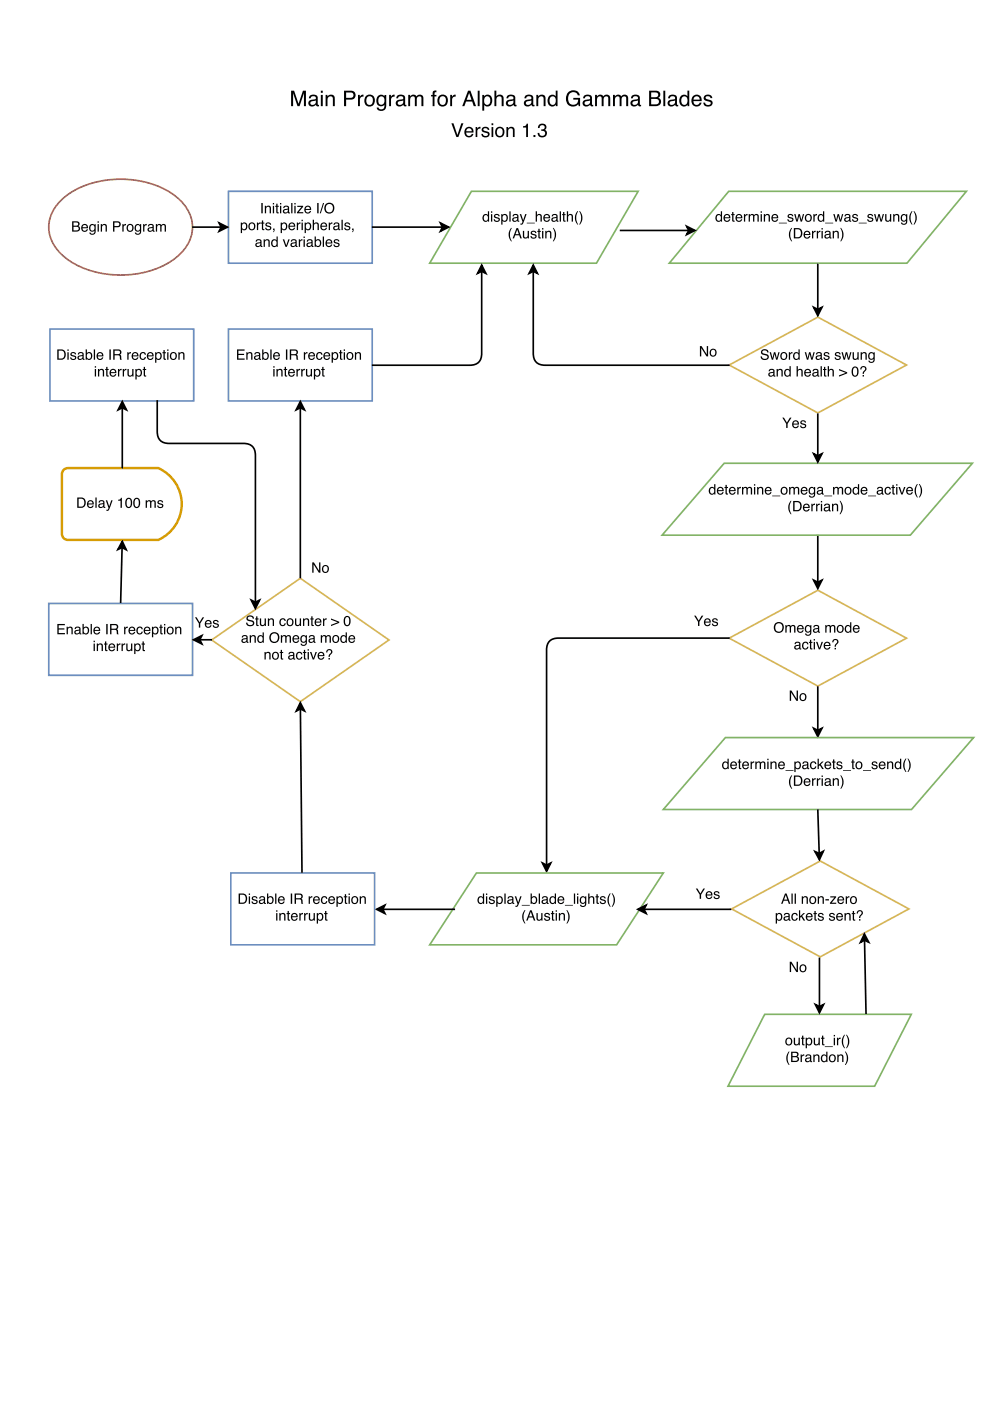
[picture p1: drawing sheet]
<svg xmlns="http://www.w3.org/2000/svg" width="210mm" height="297mm" viewBox="0 0 210 297" stroke-linecap="round" stroke-linejoin="round" font-family="sans-serif">
<path d="M13.3 42.2a20.1 20.1 0 0 1 18.6-3.3 13.1 13.1 0 0 1 8.1 6 7.5 7.5 0 0 1-2.1 9.3 20.1 20.1 0 0 1-18.6 3.2 13.1 13.1 0 0 1-8.2-6 7.5 7.5 0 0 1 2.2-9.2z" fill="none" stroke="#b85450" stroke-width=".35"/>
<g fill="#000">
<path d="M46.4 47.3l1.8 .9-1.8 .8 .5-.8zM93.4 47.3l1.7 .9-1.7 .8 .4-.8zM102.1 56.2l.9 1.8-.9-.5-.9 .5zM113.1 56.2l.9 1.8-.9-.5-.9 .5zM145.6 48l1.8 .9-1.8 .8 .4-.8zM172.5 65.1l.9 .5 .9-.5-.9 1.8zM25.9 85.1l.9 1.8-.9-.4-.9 .4zM63.7 85.1l.9 1.8-.9-.4-.9 .4zM172.5 96.2l.9 .4 .9-.4-.9 1.8zM25.9 114.8l.9 1.8-.9-.5-.9 .4zM41 135.6l1.8-.8-.4 .8 .4 .9zM53.3 127.2l.9 .5 .8-.5-.8 1.8z"/>
<path d="M172.5 123l.9 .4 .9-.4-.9 1.8zM63.7 149l.9 1.7-.9-.4-.9 .5zM172.5 154.4l.9 .4 .9-.4-.9 1.8zM79.8 192.8l1.8-.9-.4 .9 .4 .9zM115 183l.9 .4 .9-.4-.9 1.7zM135.2 192.8l1.8-.9-.4 .9 .4 .9zM172.8 180.5l.9 .4 .9-.4-.9 1.8zM183.3 198l.9 1.8-.9-.5-.9 .5zM172.9 213l.8 .4 .9-.4-.9 1.7zM179.1 222.9h.2l.3 .6a2.2 2.2 0 0 1-.3 2.3h-.2a2.66 2.66 0 0 0 0-2.9z"/>
<path d="M61.7 19.2h.7l.9 2.8 .9-2.8h.7v3.3h-.5l.1-2.8-1 2.8h-.4l-1-2.8v2.8h-.4zM65.8 21.7a.57 .57 0 0 0 .6 .6 .57 .57 0 0 0 .6-.7v-.3zM65.6 20.4a1.03 1.03 0 0 1 1.8 .3v1.5h.2v.3a.45 .45 0 0 1-.6-.3 .82 .82 0 0 1-1.2 .3 .82 .82 0 0 1-.2-1.1l1.4-.5a.54 .54 0 0 0-.5-.5 .54 .54 0 0 0-.6 .4h-.4zM68 20.1h.4v2.4h-.4zM68 19.2h.4v.5h-.4zM69 20.1h.4v.4a.85 .85 0 0 1 1-.4 .85 .85 0 0 1 .6 .9v1.5h-.4v-1.5a.59 .59 0 0 0-.7-.6 .59 .59 0 0 0-.5 .9v1.2h-.4zM72.9 19.2h1.5a.95 .95 0 0 1 1 1 .95 .95 0 0 1-1 .9h-1v1.4h-.5zM73.4 19.6v1.1h.9a.58 .58 0 0 0 .7-.5 .58 .58 0 0 0-.7-.6zM75.9 20.1h.4v.4l.3-.4h.5l-.1 .4a.62 .62 0 0 0-.7 .6v1.4h-.4zM78 20.5a.9 .9 0 0 0-.3 1.2 .9 .9 0 0 0 1.1 .4 1.02 1.02 0 0 0-.4-1.7zM77.6 20.4a1.2 1.2 0 0 1 1.6 0 1.2 1.2 0 0 1 .1 1.6 1.16 1.16 0 0 1-1.6 .4 1.16 1.16 0 0 1-.4-1.6zM80.1 20.4a.9 .9 0 0 1 1.4 0v-.3h.4v2.2a1.04 1.04 0 0 1-.8 1.2 1.04 1.04 0 0 1-1.2-.7h.4a.69 .69 0 0 0 .9 .3 .69 .69 0 0 0 .3-.9 1.02 1.02 0 0 1-1.3 .2 1.02 1.02 0 0 1-.4-1.3zM80.4 20.6a.99 .99 0 0 0 .4 1.6 .92 .92 0 0 0 .7-.9 .92 .92 0 0 0-.6-.9zM82.5 20.1h.4v.4l.3-.4h.5l-.1 .4a.62 .62 0 0 0-.7 .6v1.4h-.4zM84.4 21.7a.57 .57 0 0 0 .6 .6 .57 .57 0 0 0 .5-.7v-.3zM84.2 20.4a1.03 1.03 0 0 1 1.7 .3v1.5h.3v.3a.45 .45 0 0 1-.7-.3 .82 .82 0 0 1-1.1 .3 .82 .82 0 0 1-.3-1.1l1.4-.5a.54 .54 0 0 0-.5-.5 .54 .54 0 0 0-.6 .4h-.4zM86.6 20.1h.4v.4a.78 .78 0 0 1 1.3-.1 .79 .79 0 0 1 .9-.3 .79 .79 0 0 1 .6 .8v1.6h-.4v-1.7a.51 .51 0 0 0-.7-.3 .51 .51 0 0 0-.3 .6v1.4h-.4v-1.6a.53 .53 0 0 0-.7-.4 .53 .53 0 0 0-.3 .7v1.3h-.4zM91.8 19.4l.7-.2v.4h-.3l-.1 .1v.4h.4v.3h-.4v2.1h-.4v-2.1h-.3v-.3h.3zM93.5 20.5a.9 .9 0 0 0-.4 1.2 .9 .9 0 0 0 1.2 .4 1.02 1.02 0 0 0-.4-1.7zM93 20.4a1.2 1.2 0 0 1 1.7 0 1.2 1.2 0 0 1 .1 1.6 1.16 1.16 0 0 1-1.6 .4 1.16 1.16 0 0 1-.4-1.6zM95.5 20.1h.3v.4l.4-.4h.4v.4a.62 .62 0 0 0-.7 .6v1.4h-.4zM99.5 19.7l-.6 1.5h1.1zM99.2 19.2h.5l1.2 3.3h-.5l-.3-1h-1.3l-.3 1h-.5zM101.3 19.2h.4v3.3h-.4zM102.9 20.6a1.02 1.02 0 0 0 .4 1.6 .96 .96 0 0 0 .7-.9 .96 .96 0 0 0-.7-.9zM102.3 20.1h.3v.3a.97 .97 0 0 1 1.2-.2 .97 .97 0 0 1 .6 1.1 1 1 0 0 1-.5 1.1 1 1 0 0 1-1.2-.2v1.3h-.4zM104.8 19.2h.4v1.2a.84 .84 0 0 1 1-.3 .84 .84 0 0 1 .6 .9v1.5h-.4v-1.5a.59 .59 0 0 0-.7-.6 .59 .59 0 0 0-.5 .8v1.3h-.4zM107.7 21.7a.57 .57 0 0 0 .6 .6 .57 .57 0 0 0 .6-.7v-.3zM107.5 20.4a1.03 1.03 0 0 1 1.8 .3v1.5h.2v.3a.45 .45 0 0 1-.6-.3 .82 .82 0 0 1-1.2 .3 .82 .82 0 0 1-.2-1.1l1.3-.5a.54 .54 0 0 0-.5-.5 .54 .54 0 0 0-.5 .4h-.4zM111.5 21.7a.57 .57 0 0 0 .6 .6 .57 .57 0 0 0 .6-.7v-.3zM111.3 20.4a1.03 1.03 0 0 1 1.8 .3v1.5h.2v.3a.45 .45 0 0 1-.6-.3 .82 .82 0 0 1-1.2 .3 .82 .82 0 0 1-.2-1.1l1.3-.5a.54 .54 0 0 0-.4-.5 .54 .54 0 0 0-.6 .4h-.4zM113.7 20.1h.4v.4a.85 .85 0 0 1 1-.4 .85 .85 0 0 1 .6 .9v1.5h-.4v-1.5a.59 .59 0 0 0-.8-.6 .59 .59 0 0 0-.4 .9v1.2h-.4zM116.7 20.7a.87 .87 0 0 0-.2 1 .87 .87 0 0 0 1 .4 .94 .94 0 0 0 .3-1 .94 .94 0 0 0-.8-.6zM116.6 20.2l.7-.1 .5 .3v-1.2h.4v3.3h-.4v-.3a.98 .98 0 0 1-1.2 .3 .98 .98 0 0 1-.5-1.1l.1-.7zM120.4 19.6a1.46 1.46 0 0 1 2.5 .6h-.4a1.08 1.08 0 0 0-1.3-.6 1.08 1.08 0 0 0-.7 1.3 1.08 1.08 0 0 0 .9 1.3 1.08 1.08 0 0 0 1.2-1.1h-1v-.3h1.4v1.7h-.3l-.1-.4a1.53 1.53 0 0 1-1.9 .3 1.53 1.53 0 0 1-.7-1.9zM124 21.7a.57 .57 0 0 0 .6 .6 .57 .57 0 0 0 .5-.7v-.3zM123.8 20.4a1.03 1.03 0 0 1 1.7 .3v1.5h.3v.3a.45 .45 0 0 1-.7-.3 .82 .82 0 0 1-1.1 .3 .82 .82 0 0 1-.3-1.1l1.4-.5a.54 .54 0 0 0-.5-.5 .54 .54 0 0 0-.6 .4h-.4zM126.2 20.1h.4v.4a.78 .78 0 0 1 1.3-.1 .79 .79 0 0 1 .9-.3 .79 .79 0 0 1 .6 .8v1.6h-.4v-1.7a.51 .51 0 0 0-.7-.3 .51 .51 0 0 0-.3 .6v1.4h-.4v-1.6a.53 .53 0 0 0-.7-.4 .53 .53 0 0 0-.3 .7v1.3h-.4zM130 20.1h.4v.4a.78 .78 0 0 1 1.3-.1 .79 .79 0 0 1 .9-.3 .79 .79 0 0 1 .6 .8v1.6h-.4v-1.7a.51 .51 0 0 0-.7-.3 .51 .51 0 0 0-.3 .6v1.4h-.4v-1.6a.53 .53 0 0 0-.7-.4 .53 .53 0 0 0-.3 .7v1.3h-.4zM134.1 21.7a.57 .57 0 0 0 .6 .6 .57 .57 0 0 0 .6-.7v-.3zM133.9 20.4a1.03 1.03 0 0 1 1.8 .3v1.5h.2v.3a.45 .45 0 0 1-.6-.3 .82 .82 0 0 1-1.2 .3 .82 .82 0 0 1-.2-1.1l1.3-.5a.54 .54 0 0 0-.4-.5 .54 .54 0 0 0-.6 .4h-.4zM138.1 19.6v1h.8a.53 .53 0 0 0 .7-.5 .53 .53 0 0 0-.7-.5zM138.1 21v1.1h.9a.59 .59 0 0 0 .7-.6 .59 .59 0 0 0-.8-.5zM137.6 19.2h1.4a.81 .81 0 0 1 1 .6 .81 .81 0 0 1-.4 .9 .93 .93 0 0 1 .5 1.2 .93 .93 0 0 1-1.1 .6h-1.4zM140.6 19.2h.4v3.3h-.4zM142 21.7a.57 .57 0 0 0 .6 .6 .57 .57 0 0 0 .5-.7v-.3zM141.8 20.4a1.03 1.03 0 0 1 1.7 .3v1.5h.3v.3a.45 .45 0 0 1-.6-.3 .82 .82 0 0 1-1.2 .3 .82 .82 0 0 1-.3-1.1l1.4-.5a.54 .54 0 0 0-.5-.5 .54 .54 0 0 0-.6 .4h-.3zM144.6 20.7a.87 .87 0 0 0-.1 1 .87 .87 0 0 0 1 .4 .94 .94 0 0 0 .3-1 .94 .94 0 0 0-.9-.6zM144.5 20.2l.7-.1 .6 .3v-1.2h.3v3.3h-.3v-.3a.98 .98 0 0 1-1.2 .3 .98 .98 0 0 1-.6-1.1l.1-.7zM146.9 20.4a1.1 1.1 0 0 1 1.3-.2 1.1 1.1 0 0 1 .6 1.2h-1.8a.68 .68 0 0 0 .5 .8 .68 .68 0 0 0 .8-.4h.4a1.15 1.15 0 0 1-1.5 .7 1.15 1.15 0 0 1-.5-1.7zM147.2 20.6l-.2 .5h1.4a.66 .66 0 0 0-.4-.6 .66 .66 0 0 0-.8 .1zM149.4 20.3a.96 .96 0 0 1 1.6 .5h-.4a.5 .5 0 0 0-.5-.4 .5 .5 0 0 0-.5 .5l.3 .1a1.02 1.02 0 0 1 1.2 1 1.03 1.03 0 0 1-1.1 .6 1.03 1.03 0 0 1-.9-.8h.4a.58 .58 0 0 0 .6 .5 .58 .58 0 0 0 .6-.6l-.3-.1a1.04 1.04 0 0 1-1.2-1z"/>
<path d="M95.7 26.1h.4l.9 2.5 .8-2.5h.4l-1 3h-.4zM98.7 27.2a.97 .97 0 0 1 1.2-.2 .97 .97 0 0 1 .5 1.1h-1.6a.61 .61 0 0 0 .5 .7 .61 .61 0 0 0 .7-.4h.4a1 1 0 0 1-1.3 .7 1 1 0 0 1-.6-1.4zM99 27.4l-.2 .4h1.2a.58 .58 0 0 0-.3-.6 .58 .58 0 0 0-.7 .2zM100.8 26.9h.4v.4l.4-.4h.3l-.1 .4a.55 .55 0 0 0-.6 .5v1.3h-.4zM102.3 27.1a.86 .86 0 0 1 1.4 .4h-.3a.45 .45 0 0 0-.5-.3 .45 .45 0 0 0-.4 .4l.2 .1a.91 .91 0 0 1 1.1 .9 .92 .92 0 0 1-1 .5 .92 .92 0 0 1-.7-.7h.3a.52 .52 0 0 0 .5 .4 .52 .52 0 0 0 .5-.4l-.1-.1a1.07 1.07 0 0 1-1.2-.9zM104.2 26.9h.4v2.2h-.4zM104.2 26.1h.4v.4h-.4zM105.6 27.3a.8 .8 0 0 0-.3 1 .8 .8 0 0 0 1 .4 .8 .8 0 0 0 .3-1 .8 .8 0 0 0-1-.4zM105.2 27.2a1.08 1.08 0 0 1 1.8 .7 1.08 1.08 0 0 1-1.6 1.1l-.4-.7v-.6zM107.4 26.9h.3v.3a.75 .75 0 0 1 .9-.3 .75 .75 0 0 1 .5 .8v1.4h-.4v-1.4a.53 .53 0 0 0-.6-.5 .53 .53 0 0 0-.4 .7v1.2h-.3zM110.9 26.8l.5-.2 .3-.4h.2v2.9h-.3v-2.1h-.7zM113.1 28.6h.4v.5h-.4zM114.4 26.4a.85 .85 0 0 1 1.1-.1 .85 .85 0 0 1 .2 1.1l-.2 .1a.89 .89 0 0 1 .3 1.3 .89 .89 0 0 1-1.2 .3l-.4-.2-.2-.5v-.2h.4a.59 .59 0 0 0 .4 .7 .59 .59 0 0 0 .7-.4 .59 .59 0 0 0-.4-.7l-.3-.1v-.3a.52 .52 0 0 0 .7-.2 .52 .52 0 0 0-.3-.7 .52 .52 0 0 0-.7 .3l-.1 .3h-.3z"/>
<path d="M15.6 47.2v.6h.5a.35 .35 0 0 0 .5-.3 .35 .35 0 0 0-.5-.3zM15.6 48.1v.8h.6a.4 .4 0 0 0 .5-.5 .4 .4 0 0 0-.5-.3zM15.3 46.9h.9a.54 .54 0 0 1 .6 .4 .54 .54 0 0 1-.2 .6 .62 .62 0 0 1 .4 .8 .62 .62 0 0 1-.8 .4h-.9zM17.4 47.7a.73 .73 0 0 1 .9-.1 .73 .73 0 0 1 .4 .8h-1.2a.45 .45 0 0 0 .3 .5 .45 .45 0 0 0 .6-.3h.2a.78 .78 0 0 1-1.1 .5 .78 .78 0 0 1-.2-1.2zM17.6 47.8l-.1 .4h.9l-.3-.5zM19.1 47.7l.5-.2 .4 .2v-.2h.3v1.5a.7 .7 0 0 1-.5 .8 .7 .7 0 0 1-.9-.5h.3a.46 .46 0 0 0 .6 .2 .46 .46 0 0 0 .2-.6 .69 .69 0 0 1-.9 .1 .69 .69 0 0 1-.2-.9zM19.3 47.8a.56 .56 0 0 0-.1 .8 .56 .56 0 0 0 .7 .2 .56 .56 0 0 0 .1-.8 .56 .56 0 0 0-.7-.2zM20.7 47.5h.3v1.6h-.3zM20.7 46.9h.3v.3h-.3zM21.4 47.5h.2v.2a.57 .57 0 0 1 .7-.2 .57 .57 0 0 1 .4 .6v1h-.3v-1a.39 .39 0 0 0-.5-.4 .39 .39 0 0 0-.3 .6v.8h-.2zM24 46.9h1a.63 .63 0 0 1 .6 .7 .63 .63 0 0 1-.6 .6h-.7v.9h-.3zM24.3 47.2v.7h.6a.38 .38 0 0 0 .4-.3 .38 .38 0 0 0-.4-.4zM25.9 47.5h.3v.3l.5-.3v.3h-.2l-.3 .2v1.1h-.3zM27.2 47.9a.56 .56 0 0 0 0 .8 .56 .56 0 0 0 .7 0 .55 .55 0 0 0 .1-.7 .55 .55 0 0 0-.8-.1zM27 47.7a.78 .78 0 0 1 1.1 .1 .78 .78 0 0 1-.1 1.1 .78 .78 0 0 1-1.1-.1v-.7zM28.7 47.7l.5-.2 .5 .2v-.2h.2v1.5a.7 .7 0 0 1-.5 .8 .7 .7 0 0 1-.8-.5h.3a.46 .46 0 0 0 .6 .2 .46 .46 0 0 0 .2-.6 .69 .69 0 0 1-.9 .1 .69 .69 0 0 1-.2-.9zM29 47.8a.56 .56 0 0 0-.2 .8 .56 .56 0 0 0 .7 .2 .56 .56 0 0 0 .2-.8 .56 .56 0 0 0-.7-.2zM30.3 47.5h.3v.3l.5-.3v.3h-.2l-.3 .2v1.1h-.3zM31.6 48.6a.38 .38 0 0 0 .5 .3 .38 .38 0 0 0 .2-.6zM31.4 47.7a.71 .71 0 0 1 1.2 .2v1h.2l-.2 .2a.45 .45 0 0 0-.6 0 .49 .49 0 0 1-.7-.3 .49 .49 0 0 1 .5-.6l.5-.1a.36 .36 0 0 0-.3-.4 .36 .36 0 0 0-.4 .3h-.2zM33 47.5h.3v.2a.52 .52 0 0 1 .9 0 .53 .53 0 0 1 .6-.2 .53 .53 0 0 1 .4 .5v1.1h-.3v-1.2l-.3-.2-.3 .3v1.1h-.3v-1a.36 .36 0 0 0-.5-.4 .36 .36 0 0 0-.2 .6v.8h-.3z"/>
<path d="M51.5 47.5a.56 .56 0 0 0-.2 .8 .56 .56 0 0 0 .8 .1 .56 .56 0 0 0 .1-.7 .56 .56 0 0 0-.7-.2zM51.1 47.2h.2v.2a.7 .7 0 0 1 1-.1 .7 .7 0 0 1 .1 1 .62 .62 0 0 1-.4 .5 .62 .62 0 0 1-.7-.2v.8h-.2zM53 47.6a.56 .56 0 0 0 0 .7 .56 .56 0 0 0 .8 .1 .55 .55 0 0 0 0-.8 .55 .55 0 0 0-.8 0zM52.9 47.4a.78 .78 0 0 1 1.1 .1 .78 .78 0 0 1-.2 1.1 .78 .78 0 0 1-1.1-.1v-.7zM54.5 47.2h.2v.3l.5-.3v.2l-.2 .1-.2 .2-.1 1.1h-.2zM55.5 46.7h.3v.5h.3v.2h-.3v1l.3 .2v.2h-.4l-.2-.2v-1.2h-.2v-.2h.2zM56.4 47.3a.64 .64 0 0 1 1.1 .3h-.3a.34 .34 0 0 0-.3-.2 .34 .34 0 0 0-.3 .3v.1a.76 .76 0 0 1 .9 .7 .69 .69 0 0 1-.7 .4 .69 .69 0 0 1-.6-.6h.3a.39 .39 0 0 0 .4 .3 .39 .39 0 0 0 .3-.3v-.1a.76 .76 0 0 1-.9-.8zM57.9 48.5h.3l-.1 .6-.2 .1 .2-.4h-.2z"/>
<path d="M54.4 51.8a.38 .38 0 0 0 .5 .3 .38 .38 0 0 0 .2-.5zM54.3 50.9a.71 .71 0 0 1 1.2 .2v1h.1l-.1 .3a.45 .45 0 0 0-.7 0 .49 .49 0 0 1-.7-.4 .49 .49 0 0 1 .5-.6l.6-.1a.36 .36 0 0 0-.4-.4 .36 .36 0 0 0-.3 .3h-.3zM55.9 50.7h.2v.3a.57 .57 0 0 1 .7-.3 .57 .57 0 0 1 .4 .6v1h-.3v-1a.39 .39 0 0 0-.5-.3 .39 .39 0 0 0-.2 .5v.8h-.3zM57.9 51.1a.55 .55 0 0 0-.1 .7 .55 .55 0 0 0 .7 .2 .55 .55 0 0 0 .1-.7 .55 .55 0 0 0-.7-.2zM57.8 50.8l.5-.1 .3 .2v-.8h.3v2.2h-.3v-.2a.73 .73 0 0 1-1 .1 .73 .73 0 0 1 0-1zM59.9 50.7h.4l.4 1.3 .4-1.3h.3l-.6 1.6h-.3zM61.9 51.8a.38 .38 0 0 0 .5 .3 .38 .38 0 0 0 .2-.5zM61.7 50.9a.71 .71 0 0 1 1.2 .2v1h.2l-.1 .3a.45 .45 0 0 0-.7 0 .49 .49 0 0 1-.7-.4 .49 .49 0 0 1 .5-.6l.5-.1a.36 .36 0 0 0-.3-.4 .36 .36 0 0 0-.4 .3h-.2zM63.4 50.7h.2v.3l.5-.3v.3h-.2l-.3 .3v1h-.2zM64.4 50.8h.2v1.5h-.2zM64.4 50.2h.2v.3h-.2zM65.3 51.8a.38 .38 0 0 0 .5 .3 .38 .38 0 0 0 .2-.5zM65.1 50.9a.71 .71 0 0 1 1.2 .2v1h.2l-.2 .3a.45 .45 0 0 0-.7 0 .49 .49 0 0 1-.6-.4 .49 .49 0 0 1 .5-.6l.5-.1a.36 .36 0 0 0-.3-.4 .36 .36 0 0 0-.4 .3h-.3zM66.7 50.1h.3v.8a.7 .7 0 0 1 .9-.1 .7 .7 0 0 1 .2 .9 .63 .63 0 0 1-.4 .6 .63 .63 0 0 1-.7-.2v.2h-.3zM67.1 51.1a.55 .55 0 0 0-.1 .7 .55 .55 0 0 0 .7 .2 .56 .56 0 0 0 .1-.7 .56 .56 0 0 0-.7-.2zM68.4 50.2h.3v2.1h-.3zM69.2 50.9a.73 .73 0 0 1 .9-.1 .73 .73 0 0 1 .4 .8h-1.2a.45 .45 0 0 0 .3 .5 .45 .45 0 0 0 .6-.3h.2a.78 .78 0 0 1-1.1 .5 .78 .78 0 0 1-.2-1.2zM69.4 51.1l-.1 .3h.9l-.3-.4zM70.9 50.8a.64 .64 0 0 1 1.1 .4h-.3a.34 .34 0 0 0-.3-.3 .34 .34 0 0 0-.4 .3l.1 .1a.76 .76 0 0 1 .9 .8 .69 .69 0 0 1-.8 .3 .69 .69 0 0 1-.5-.6h.3a.39 .39 0 0 0 .3 .4 .39 .39 0 0 0 .4-.4 .76 .76 0 0 1-.9-.8z"/>
<path d="M55.4 43h.3v2.2h-.3zM56.2 43.6h.2v.3a.57 .57 0 0 1 .7-.3 .57 .57 0 0 1 .4 .6v1h-.3v-1a.39 .39 0 0 0-.5-.3 .39 .39 0 0 0-.3 .5v.8h-.2zM57.8 43.6h.3v1.6h-.3zM57.8 43h.3v.3h-.3zM58.6 43.2h.2v.4h.3v.3h-.3v1l.3 .1v.2h-.4l-.1-.2v-1.1h-.2v-.3h.2zM59.4 43.6h.2v1.6h-.2zM59.4 43h.2v.3h-.2zM60.3 44.7a.38 .38 0 0 0 .5 .3 .38 .38 0 0 0 .2-.6zM60.1 43.8a.71 .71 0 0 1 1.2 .2v1h.2l-.2 .3a.45 .45 0 0 0-.7 0 .49 .49 0 0 1-.6-.4 .49 .49 0 0 1 .5-.6l.5-.1a.36 .36 0 0 0-.3-.4 .36 .36 0 0 0-.4 .3h-.3zM61.7 43h.3v2.2h-.3zM62.4 43.6h.3v1.6h-.3zM62.4 43h.3v.3h-.3zM63 43.6h1.3v.3l-1 1.1h1v.2h-1.3v-.2l.9-1.1h-.9zM64.7 43.8a.73 .73 0 0 1 .9-.1 .73 .73 0 0 1 .4 .8h-1.2a.45 .45 0 0 0 .3 .5 .45 .45 0 0 0 .6-.3h.3a.78 .78 0 0 1-1.2 .5 .78 .78 0 0 1-.2-1.2zM64.9 44l-.1 .3h.9l-.3-.4zM67.3 43h.3v2.2h-.3zM68.5 43h.2l-.7 2.2h-.2zM68.7 44.1a1.15 1.15 0 0 1 2.3 0 1.15 1.15 0 0 1-2.3 0zM69.3 43.5a.85 .85 0 0 0-.1 1.2 .85 .85 0 0 0 1.2 0 .85 .85 0 0 0 .1-1.1 .85 .85 0 0 0-1.2-.1z"/>
<path d="M59.9 47.5a.56 .56 0 0 0-.1 .8 .56 .56 0 0 0 .7 .1 .56 .56 0 0 0 .1-.7 .56 .56 0 0 0-.7-.2zM59.5 47.2h.3v.2a.7 .7 0 0 1 .9-.1 .7 .7 0 0 1 .2 1 .62 .62 0 0 1-.5 .5 .62 .62 0 0 1-.6-.2v.8h-.3zM61.3 47.4a.73 .73 0 0 1 .9-.2 .73 .73 0 0 1 .4 .9h-1.2a.45 .45 0 0 0 .4 .5 .45 .45 0 0 0 .5-.3h.3a.78 .78 0 0 1-1.1 .4 .78 .78 0 0 1-.3-1.1zM61.6 47.5l-.2 .4h.9l-.3-.5zM62.9 47.2h.3v.3l.5-.3v.2l-.3 .1-.2 .2v1.1h-.3zM63.9 47.2h.3v1.6h-.3zM63.9 46.6h.3v.3h-.3zM65 47.5a.56 .56 0 0 0-.2 .8 .56 .56 0 0 0 .8 .1 .56 .56 0 0 0 .1-.7 .56 .56 0 0 0-.7-.2zM64.6 47.2h.2v.2a.7 .7 0 0 1 1-.1 .7 .7 0 0 1 .2 1 .62 .62 0 0 1-.5 .5 .62 .62 0 0 1-.6-.2v.8h-.3zM66.3 46.6h.3v.8a.56 .56 0 0 1 .6-.2 .56 .56 0 0 1 .4 .6v1h-.3v-1a.39 .39 0 0 0-.4-.4 .39 .39 0 0 0-.3 .5v.9h-.3zM68.1 47.4a.73 .73 0 0 1 .9-.2 .73 .73 0 0 1 .4 .9h-1.2a.45 .45 0 0 0 .3 .5 .45 .45 0 0 0 .6-.3h.2a.78 .78 0 0 1-1.1 .4 .78 .78 0 0 1-.2-1.1zM68.3 47.5l-.1 .4h.9l-.3-.5zM69.7 47.2h.3v.3l.5-.3v.2l-.3 .1-.2 .2v1.1h-.3zM70.9 48.2a.38 .38 0 0 0 .5 .4 .38 .38 0 0 0 .2-.6zM70.8 47.4a.71 .71 0 0 1 1.2 .2v.9l.1 .1-.1 .2a.45 .45 0 0 0-.7 0 .49 .49 0 0 1-.7-.3 .49 .49 0 0 1 .5-.6l.6-.2a.36 .36 0 0 0-.3-.3 .36 .36 0 0 0-.4 .3h-.3zM72.4 46.6h.3v2.2h-.3zM73.2 47.3a.64 .64 0 0 1 1 .3h-.2a.34 .34 0 0 0-.4-.2 .34 .34 0 0 0-.3 .3l.1 .1a.76 .76 0 0 1 .9 .7 .69 .69 0 0 1-.8 .4 .69 .69 0 0 1-.5-.6h.2a.39 .39 0 0 0 .4 .3 .39 .39 0 0 0 .4-.3l-.1-.1a.76 .76 0 0 1-.8-.8zM74.7 48.5h.3l-.1 .6-.2 .1 .1-.4h-.1z"/>
<path d="M102.7 45.8a.55 .55 0 0 0-.1 .7 .55 .55 0 0 0 .7 .2 .55 .55 0 0 0 .1-.8 .55 .55 0 0 0-.7-.1zM102.6 45.5l.5-.1 .3 .2v-.8h.3v2.2h-.2v-.2a.73 .73 0 0 1-1.1 0 .73 .73 0 0 1 0-1zM104.1 45.4h.3v1.6h-.3zM104.1 44.8h.3v.3h-.3zM104.9 45.5a.64 .64 0 0 1 1 .4h-.2a.34 .34 0 0 0-.4-.3 .34 .34 0 0 0-.3 .3l.1 .1a.76 .76 0 0 1 .8 .7 .69 .69 0 0 1-.7 .4 .69 .69 0 0 1-.5-.6h.2a.39 .39 0 0 0 .4 .3 .39 .39 0 0 0 .4-.3l-.1-.1a.76 .76 0 0 1-.8-.7zM106.7 45.7a.56 .56 0 0 0-.2 .8 .56 .56 0 0 0 .8 .2 .56 .56 0 0 0 .1-.8 .56 .56 0 0 0-.7-.2zM106.3 45.4h.2v.2a.7 .7 0 0 1 1-.1 .7 .7 0 0 1 .1 1 .62 .62 0 0 1-.4 .5 .62 .62 0 0 1-.7-.2v.8h-.2zM108 44.8h.3v2.2h-.3zM108.9 46.4a.38 .38 0 0 0 .5 .4 .38 .38 0 0 0 .2-.6zM108.8 45.6a.71 .71 0 0 1 1.1 .2v1h.2l-.1 .2a.45 .45 0 0 0-.7 0 .49 .49 0 0 1-.7-.3 .49 .49 0 0 1 .5-.6l.5-.2a.36 .36 0 0 0-.3-.3 .36 .36 0 0 0-.4 .3h-.2zM110.2 45.4h.3l.4 1.3 .5-1.3h.3l-.7 1.7a.53 .53 0 0 1-.7 .5v-.2h.3l.2-.4zM111.7 47.2h1.7v.2h-1.7zM113.6 44.8h.2v.8a.56 .56 0 0 1 .7-.2 .56 .56 0 0 1 .4 .6v1h-.3v-1a.39 .39 0 0 0-.5-.4 .39 .39 0 0 0-.3 .5v.9h-.2zM115.4 45.6a.73 .73 0 0 1 .9-.2 .73 .73 0 0 1 .3 .9h-1.1a.45 .45 0 0 0 .3 .5 .45 .45 0 0 0 .6-.3h.2a.78 .78 0 0 1-1.1 .5 .78 .78 0 0 1-.2-1.2zM115.6 45.7l-.1 .4h.9l-.3-.5zM117.2 46.4a.38 .38 0 0 0 .5 .4 .38 .38 0 0 0 .2-.6zM117.1 45.6a.71 .71 0 0 1 1.1 .2v1h.2l-.1 .2a.45 .45 0 0 0-.7 0 .49 .49 0 0 1-.7-.3 .49 .49 0 0 1 .5-.6l.5-.2a.36 .36 0 0 0-.3-.3 .36 .36 0 0 0-.4 .3h-.2zM118.7 44.8h.2v2.2h-.2zM119.4 45h.3v.4h.2v.2h-.2v1.1l.2 .1v.2h-.3l-.2-.2v-1.2h-.2v-.2h.2zM120.2 44.8h.3v.8a.56 .56 0 0 1 .6-.2 .56 .56 0 0 1 .4 .6v1h-.3v-1a.39 .39 0 0 0-.5-.4 .39 .39 0 0 0-.2 .5v.9h-.3zM122.4 44.8h.2a2.66 2.66 0 0 0 0 2.8h-.2a2.24 2.24 0 0 1 0-2.8zM122.8 44.8h.2l.3 .5a2.2 2.2 0 0 1-.3 2.3h-.2a2.66 2.66 0 0 0 0-2.8z"/>
<path d="M108.3 48.3h.2a2.66 2.66 0 0 0 0 2.9h-.1a2.24 2.24 0 0 1-.1-2.9zM109.7 48.7l-.4 1h.7zM109.5 48.4h.3l.8 2.1h-.3l-.2-.6h-.9l-.2 .6h-.3zM110.9 49h.2v1a.41 .41 0 0 0 .6 .3 .41 .41 0 0 0 .2-.6v-.7h.2v1.5h-.2v-.2a.55 .55 0 0 1-.6 .3 .55 .55 0 0 1-.4-.6zM112.7 49.1a.64 .64 0 0 1 1 .3h-.2a.34 .34 0 0 0-.4-.3 .34 .34 0 0 0-.3 .3l.1 .1a.76 .76 0 0 1 .8 .8 .69 .69 0 0 1-.7 .3 .69 .69 0 0 1-.5-.6h.2a.39 .39 0 0 0 .4 .4 .39 .39 0 0 0 .4-.4h-.1a.76 .76 0 0 1-.8-.8zM114.1 48.5h.3v.5h.3v.2h-.3v1l.3 .1v.2h-.4l-.1-.1-.1-1.2h-.2v-.2h.2zM114.9 49h.3v1.5h-.3zM114.9 48.4h.3v.3h-.3zM115.6 49h.3v.2a.57 .57 0 0 1 .6-.3 .57 .57 0 0 1 .4 .6v1h-.3v-1a.39 .39 0 0 0-.4-.3 .39 .39 0 0 0-.3 .5v.8h-.3zM117.2 48.3h.2l.3 .6a2.2 2.2 0 0 1-.3 2.3h-.2a2.66 2.66 0 0 0 0-2.9z"/>
<path d="M152.1 45.8a.55 .55 0 0 0-.1 .7 .55 .55 0 0 0 .7 .2 .55 .55 0 0 0 .1-.8 .55 .55 0 0 0-.7-.1zM152 45.5l.5-.1 .3 .2v-.8h.3v2.2h-.2v-.2a.73 .73 0 0 1-1.1 0 .73 .73 0 0 1 0-1zM153.6 45.6a.73 .73 0 0 1 .9-.2 .73 .73 0 0 1 .4 .9h-1.2a.45 .45 0 0 0 .3 .5 .45 .45 0 0 0 .6-.3h.2a.78 .78 0 0 1-1.1 .5 .78 .78 0 0 1-.2-1.2zM153.8 45.7l-.1 .4h.9l-.3-.5zM155.2 45h.3v.4h.3v.2h-.3v1.1l.3 .1v.2h-.4l-.1-.2-.1-1.2h-.2v-.2h.2zM156.1 45.6a.73 .73 0 0 1 .9-.2 .73 .73 0 0 1 .4 .9h-1.2a.45 .45 0 0 0 .4 .5 .45 .45 0 0 0 .5-.3h.3a.78 .78 0 0 1-1.1 .5 .78 .78 0 0 1-.3-1.2zM156.4 45.7l-.2 .4h.9l-.3-.5zM157.7 45.4h.3v.3l.5-.3v.3h-.3l-.2 .2v1.1h-.3zM158.7 45.4h.3v.2a.52 .52 0 0 1 .9 0 .53 .53 0 0 1 .6-.2 .53 .53 0 0 1 .4 .5v1.1h-.3v-1.3l-.3-.1-.3 .3-.1 1.1h-.2v-1.1a.36 .36 0 0 0-.5-.3 .36 .36 0 0 0-.2 .5v.9h-.3zM161.3 45.4h.2v1.6h-.2zM161.3 44.8h.2v.3h-.2zM161.9 45.4h.3v.2a.57 .57 0 0 1 .7-.2 .57 .57 0 0 1 .3 .6v1h-.2v-1a.39 .39 0 0 0-.5-.4 .39 .39 0 0 0-.3 .6v.8h-.3zM163.8 45.6a.73 .73 0 0 1 .8-.2 .73 .73 0 0 1 .4 .9h-1.2a.45 .45 0 0 0 .4 .5 .45 .45 0 0 0 .5-.3h.3a.78 .78 0 0 1-1.1 .5 .78 .78 0 0 1-.3-1.2zM164 45.7l-.2 .4h.9l-.3-.5zM165.1 47.2h1.7v.2h-1.7zM167.1 45.5a.64 .64 0 0 1 1.1 .4h-.3a.34 .34 0 0 0-.3-.3 .34 .34 0 0 0-.3 .3v.1a.76 .76 0 0 1 .9 .7 .69 .69 0 0 1-.7 .4 .69 .69 0 0 1-.6-.6h.3a.39 .39 0 0 0 .4 .3 .39 .39 0 0 0 .4-.3l-.1-.1a.76 .76 0 0 1-.9-.7zM168.4 45.4h.3l.3 1.3 .3-1.3h.3l.3 1.2 .3-1.2h.3l-.5 1.6h-.2l-.4-1.2-.3 1.2h-.3zM171 45.8a.56 .56 0 0 0 0 .7 .56 .56 0 0 0 .7 .1 .55 .55 0 0 0 .1-.8 .55 .55 0 0 0-.8 0zM170.8 45.6a.78 .78 0 0 1 1.2 .1 .78 .78 0 0 1-.2 1.1 .78 .78 0 0 1-1.1-.1v-.7zM172.5 45.4h.2v.3l.5-.3v.3h-.2l-.3 .2v1.1h-.2zM173.8 45.8a.55 .55 0 0 0-.1 .7 .55 .55 0 0 0 .7 .2 .55 .55 0 0 0 .1-.8 .55 .55 0 0 0-.7-.1zM173.7 45.5l.5-.1 .3 .2v-.8h.3v2.2h-.3v-.2a.73 .73 0 0 1-1 0 .73 .73 0 0 1-.1-1zM175 47.2h1.7v.2h-1.7zM176.7 45.4h.3l.3 1.3 .3-1.3h.3l.3 1.2 .3-1.2h.3l-.5 1.6h-.2l-.4-1.2-.3 1.2h-.3zM179.3 46.4a.38 .38 0 0 0 .5 .4 .38 .38 0 0 0 .2-.6zM179.1 45.6a.71 .71 0 0 1 1.2 .2v1h.2l-.2 .2a.45 .45 0 0 0-.6 0 .49 .49 0 0 1-.7-.3 .49 .49 0 0 1 .5-.6l.5-.2a.36 .36 0 0 0-.3-.3 .36 .36 0 0 0-.4 .3h-.2zM180.8 45.5a.64 .64 0 0 1 1.1 .4h-.2a.34 .34 0 0 0-.4-.3 .34 .34 0 0 0-.3 .3l.1 .1a.76 .76 0 0 1 .8 .7 .69 .69 0 0 1-.7 .4 .69 .69 0 0 1-.6-.6h.3a.39 .39 0 0 0 .4 .3 .39 .39 0 0 0 .4-.3l-.1-.1a.76 .76 0 0 1-.9-.7zM182.1 47.2h1.7v.2h-1.7zM184.1 45.5a.64 .64 0 0 1 1 .4h-.2a.34 .34 0 0 0-.4-.3 .34 .34 0 0 0-.3 .3l.1 .1a.76 .76 0 0 1 .8 .7 .69 .69 0 0 1-.7 .4 .69 .69 0 0 1-.5-.6h.2a.39 .39 0 0 0 .4 .3 .39 .39 0 0 0 .4-.3l-.1-.1a.76 .76 0 0 1-.9-.7zM185.3 45.4h.3l.3 1.3 .3-1.3h.3l.3 1.2 .4-1.2h.2l-.4 1.6h-.3l-.3-1.2-.3 1.2h-.3zM187.7 45.4h.2v1.1a.41 .41 0 0 0 .6 .3 .41 .41 0 0 0 .2-.6v-.8h.3v1.6h-.3v-.2a.55 .55 0 0 1-.6 .2 .55 .55 0 0 1-.4-.5zM189.4 45.4h.2v.2a.57 .57 0 0 1 .7-.2 .57 .57 0 0 1 .4 .6v1h-.3v-1a.39 .39 0 0 0-.5-.4 .39 .39 0 0 0-.3 .6v.8h-.2zM191.2 45.6l.4-.2 .5 .2v-.2h.3v1.5a.7 .7 0 0 1-.6 .8 .7 .7 0 0 1-.8-.5h.3a.46 .46 0 0 0 .6 .2 .46 .46 0 0 0 .2-.6 .69 .69 0 0 1-.9 .1 .69 .69 0 0 1-.2-.9zM191.4 45.7a.56 .56 0 0 0-.2 .7 .56 .56 0 0 0 .8 .3 .56 .56 0 0 0 .1-.8 .56 .56 0 0 0-.7-.2zM193.3 44.8h.2a2.66 2.66 0 0 0 0 2.8h-.2a2.24 2.24 0 0 1 0-2.8zM193.7 44.8h.2l.3 .5a2.2 2.2 0 0 1-.3 2.3h-.2a2.66 2.66 0 0 0 0-2.8z"/>
<path d="M167.8 48.3h.2a2.66 2.66 0 0 0 0 2.9h-.2a2.24 2.24 0 0 1 0-2.9zM168.6 48.6v1.7h.5a.86 .86 0 0 0 .7-.8 .86 .86 0 0 0-.7-.9zM168.3 48.4h.9a1.11 1.11 0 0 1 .9 1.1 1.11 1.11 0 0 1-.9 1h-.9zM170.6 49.2a.73 .73 0 0 1 .9-.2 .73 .73 0 0 1 .3 .8h-1.1a.45 .45 0 0 0 .3 .6 .45 .45 0 0 0 .5-.4h.3a.78 .78 0 0 1-1.1 .5 .78 .78 0 0 1-.2-1.2zM170.8 49.3l-.1 .3h.9l-.3-.4zM172.2 49h.2v.2l.5-.3v.3h-.2l-.2 .3-.1 1h-.2zM173.2 49h.2v.2l.6-.3v.3h-.3l-.2 .3-.1 1h-.2zM174.2 49h.3v1.5h-.3zM174.2 48.4h.3v.3h-.3zM175.1 50a.38 .38 0 0 0 .5 .3 .38 .38 0 0 0 .2-.5zM175 49.1a.71 .71 0 0 1 1.1 .3v.9l.2 .1-.1 .2a.45 .45 0 0 0-.7 0 .49 .49 0 0 1-.7-.4 .49 .49 0 0 1 .5-.6l.5-.1a.36 .36 0 0 0-.3-.4 .36 .36 0 0 0-.4 .3h-.2zM176.5 49h.3v.2a.57 .57 0 0 1 .7-.3 .57 .57 0 0 1 .3 .6v1h-.2v-1a.39 .39 0 0 0-.5-.3 .39 .39 0 0 0-.3 .5v.8h-.3zM178.1 48.3h.2l.4 .6a2.2 2.2 0 0 1-.4 2.3h-.1a2.66 2.66 0 0 0-.1-2.9z"/>
<path d="M12.4 74.3v1.7h.6a.86 .86 0 0 0 .6-.8 .86 .86 0 0 0-.6-.9zM12.1 74.1h.9a1.11 1.11 0 0 1 .9 1.1 1.11 1.11 0 0 1-.9 1.1h-.9zM14.3 74.7h.3v1.6h-.3zM14.3 74.1h.3v.3h-.3zM15.1 74.8a.64 .64 0 0 1 1 .3h-.2a.34 .34 0 0 0-.4-.2 .34 .34 0 0 0-.3 .3h.1a.76 .76 0 0 1 .8 .8 .69 .69 0 0 1-.7 .3 .69 .69 0 0 1-.5-.5h.2a.39 .39 0 0 0 .4 .3 .39 .39 0 0 0 .4-.3l-.1-.1a.76 .76 0 0 1-.8-.8zM16.7 75.7a.38 .38 0 0 0 .5 .4 .38 .38 0 0 0 .2-.6zM16.6 74.9a.71 .71 0 0 1 1.1 .2v.9l.2 .1-.1 .2a.45 .45 0 0 0-.7 0 .49 .49 0 0 1-.7-.4 .49 .49 0 0 1 .5-.5l.6-.2a.36 .36 0 0 0-.4-.4 .36 .36 0 0 0-.4 .4h-.2zM18.2 74.1h.2v.8a.7 .7 0 0 1 .9-.1 .7 .7 0 0 1 .2 .9 .63 .63 0 0 1-.4 .6 .63 .63 0 0 1-.7-.2v.2h-.2zM18.5 75a.55 .55 0 0 0-.1 .8 .55 .55 0 0 0 .8 .1 .56 .56 0 0 0 0-.7 .56 .56 0 0 0-.7-.2zM19.9 74.1h.3v2.2h-.3zM20.7 74.9a.73 .73 0 0 1 .9-.2 .73 .73 0 0 1 .3 .9h-1.1a.45 .45 0 0 0 .3 .5 .45 .45 0 0 0 .5-.3h.3a.78 .78 0 0 1-1.1 .4 .78 .78 0 0 1-.2-1.1zM20.9 75l-.1 .3h.8l-.2-.4zM23.2 74.1h.3v2.2h-.3zM24.3 74.3v.8h.7a.38 .38 0 0 0 .4-.4 .38 .38 0 0 0-.4-.4zM24 74.1a1.88 1.88 0 0 1 1.6 .2l.1 .6-.3 .3 .3 .2 .1 .9h-.3l-.1-.8-.4-.2h-.7v1h-.3zM27 74.7h.2v.3l.6-.4v.3l-.3 .1-.2 .2v1.1h-.3zM28.1 74.9a.73 .73 0 0 1 .9-.2 .73 .73 0 0 1 .4 .9h-1.2a.45 .45 0 0 0 .3 .5 .45 .45 0 0 0 .6-.3h.2a.78 .78 0 0 1-1.1 .4 .78 .78 0 0 1-.2-1.1zM28.3 75l-.1 .3h.9l-.3-.4zM29.8 74.9a.65 .65 0 0 1 .7-.3 .65 .65 0 0 1 .4 .6h-.2a.44 .44 0 0 0-.6-.3 .44 .44 0 0 0-.2 .6 .42 .42 0 0 0 .3 .6 .42 .42 0 0 0 .5-.4h.2a.72 .72 0 0 1-.9 .6 .72 .72 0 0 1-.4-1zM31.3 74.9a.73 .73 0 0 1 .9-.2 .73 .73 0 0 1 .4 .9h-1.2a.45 .45 0 0 0 .4 .5 .45 .45 0 0 0 .5-.3h.3a.78 .78 0 0 1-1.2 .4 .78 .78 0 0 1-.2-1.1zM31.6 75l-.2 .3h.9l-.3-.4zM33.3 75a.56 .56 0 0 0-.2 .8 .56 .56 0 0 0 .8 .1 .56 .56 0 0 0 .1-.7 .56 .56 0 0 0-.7-.2zM32.9 74.7h.2v.2a.7 .7 0 0 1 1-.1 .7 .7 0 0 1 .2 1 .62 .62 0 0 1-.5 .5 .62 .62 0 0 1-.6-.2v.8h-.3zM34.7 74.2h.2v.5h.3v.2h-.3v1l.3 .2v.2h-.4l-.1-.2v-1.2h-.3v-.2h.3zM35.4 74.7h.3v1.6h-.3zM35.4 74.1h.3v.3h-.3zM36.4 75.1a.56 .56 0 0 0 0 .7 .56 .56 0 0 0 .7 .1 .55 .55 0 0 0 .1-.8 .55 .55 0 0 0-.8 0zM36.2 74.9a.78 .78 0 0 1 1.1 .1 .78 .78 0 0 1-.1 1.1 .78 .78 0 0 1-1.1-.2l-.1-.6zM37.8 74.7h.3v.2a.57 .57 0 0 1 .6-.2 .57 .57 0 0 1 .4 .5v1.1h-.3v-1a.39 .39 0 0 0-.4-.4 .39 .39 0 0 0-.3 .5v.9h-.3z"/>
<path d="M20.1 78.2h.3v1.6h-.3zM20.1 77.6h.3v.3h-.3zM20.8 78.2h.2v.3a.57 .57 0 0 1 .7-.3 .57 .57 0 0 1 .4 .6v1h-.3v-1a.39 .39 0 0 0-.5-.3 .39 .39 0 0 0-.3 .5v.8h-.2zM22.5 77.8h.3v.4h.2v.3h-.2v1l.2 .1v.2h-.3l-.2-.2v-1.1h-.2v-.3h.2zM23.4 78.4a.73 .73 0 0 1 .9-.1 .73 .73 0 0 1 .4 .8h-1.2a.45 .45 0 0 0 .4 .5 .45 .45 0 0 0 .5-.3h.3a.78 .78 0 0 1-1.2 .5 .78 .78 0 0 1-.2-1.2zM23.6 78.6l-.1 .3h.9l-.3-.4zM25 78.2h.3v.3l.5-.3v.3h-.3l-.2 .2v1.1h-.3zM26 78.2h.3v.3l.5-.3v.3h-.3l-.2 .2v1.1h-.3zM27 78.2h.3v1.1a.41 .41 0 0 0 .5 .3 .41 .41 0 0 0 .2-.6v-.8h.3v1.6h-.2v-.2a.55 .55 0 0 1-.7 .3 .55 .55 0 0 1-.4-.6zM29.1 78.6a.56 .56 0 0 0-.1 .7 .56 .56 0 0 0 .7 .2 .56 .56 0 0 0 .1-.7 .56 .56 0 0 0-.7-.2zM28.7 78.2h.3v.3a.7 .7 0 0 1 .9-.1 .7 .7 0 0 1 .2 .9 .62 .62 0 0 1-.5 .6 .62 .62 0 0 1-.6-.3v.9h-.3zM30.5 77.8h.2v.4h.3v.3h-.3v1l.3 .1v.2h-.4l-.1-.2v-1.1h-.2v-.3h.2z"/>
<path d="M50.3 74.1h1.6v.3h-1.4v.6h1.3v.3h-1.3v.7h1.4v.3h-1.6zM52.2 74.7h.3v.2a.57 .57 0 0 1 .6-.2 .57 .57 0 0 1 .4 .5v1.1h-.2v-1a.39 .39 0 0 0-.5-.4 .39 .39 0 0 0-.3 .5v.9h-.3zM54.2 75.7a.38 .38 0 0 0 .5 .4 .38 .38 0 0 0 .2-.6zM54 74.9a.71 .71 0 0 1 1.2 .2v.9l.2 .1-.2 .2a.45 .45 0 0 0-.7 0 .49 .49 0 0 1-.6-.4 .49 .49 0 0 1 .4-.5l.6-.2a.36 .36 0 0 0-.3-.4 .36 .36 0 0 0-.4 .4h-.3zM55.6 74.1h.3v.8a.7 .7 0 0 1 .9-.1 .7 .7 0 0 1 .2 .9 .63 .63 0 0 1-.5 .6 .63 .63 0 0 1-.7-.2v.2h-.2zM56 75a.55 .55 0 0 0-.1 .8 .55 .55 0 0 0 .7 .1 .56 .56 0 0 0 .1-.7 .56 .56 0 0 0-.7-.2zM57.3 74.1h.3v2.2h-.3zM58.1 74.9a.73 .73 0 0 1 .9-.2 .73 .73 0 0 1 .3 .9h-1.1a.45 .45 0 0 0 .3 .5 .45 .45 0 0 0 .6-.3h.2a.78 .78 0 0 1-1.1 .4 .78 .78 0 0 1-.2-1.1zM58.3 75l-.1 .3h.9l-.3-.4zM60.6 74.1h.3v2.2h-.3zM61.7 74.3v.8h.7a.38 .38 0 0 0 .5-.4 .38 .38 0 0 0-.4-.4zM61.4 74.1a1.88 1.88 0 0 1 1.6 .2l.2 .6-.3 .3 .2 .2 .2 .9h-.4l-.1-.8-.4-.2h-.7v1h-.3zM64.4 74.7h.3v.3l.5-.4v.3l-.3 .1-.2 .2v1.1h-.3zM65.5 74.9a.73 .73 0 0 1 .9-.2 .73 .73 0 0 1 .4 .9h-1.2a.45 .45 0 0 0 .4 .5 .45 .45 0 0 0 .5-.3h.3a.78 .78 0 0 1-1.1 .4 .78 .78 0 0 1-.3-1.1zM65.8 75l-.2 .3h.9l-.3-.4zM67.2 74.9a.65 .65 0 0 1 .7-.3 .65 .65 0 0 1 .5 .6h-.3a.44 .44 0 0 0-.6-.3 .44 .44 0 0 0-.2 .6 .42 .42 0 0 0 .3 .6 .42 .42 0 0 0 .5-.4h.3a.72 .72 0 0 1-1 .6 .72 .72 0 0 1-.4-1zM68.8 74.9a.73 .73 0 0 1 .9-.2 .73 .73 0 0 1 .3 .9h-1.2a.45 .45 0 0 0 .4 .5 .45 .45 0 0 0 .5-.3h.3a.78 .78 0 0 1-1.1 .4 .78 .78 0 0 1-.3-1.1zM69 75l-.2 .3h.9l-.3-.4zM70.7 75a.56 .56 0 0 0-.1 .8 .56 .56 0 0 0 .7 .1 .56 .56 0 0 0 .1-.7 .56 .56 0 0 0-.7-.2zM70.3 74.7h.3v.2a.7 .7 0 0 1 .9-.1 .7 .7 0 0 1 .2 1 .62 .62 0 0 1-.4 .5 .62 .62 0 0 1-.7-.2v.8h-.3zM72.1 74.2h.3v.5h.2v.2h-.2v1l.2 .2v.2h-.4l-.1-.2v-1.2h-.2v-.2h.2zM72.9 74.7h.2v1.6h-.2zM72.9 74.1h.2v.3h-.2zM73.8 75.1a.56 .56 0 0 0 0 .7 .56 .56 0 0 0 .8 .1 .55 .55 0 0 0 0-.8 .55 .55 0 0 0-.8 0zM73.6 74.9a.78 .78 0 0 1 1.2 .1 .78 .78 0 0 1-.2 1.1 .78 .78 0 0 1-1.1-.2v-.6zM75.2 74.7h.3v.2a.57 .57 0 0 1 .7-.2 .57 .57 0 0 1 .3 .5v1.1h-.2v-1a.39 .39 0 0 0-.5-.4 .39 .39 0 0 0-.3 .5v.9h-.3z"/>
<path d="M57.9 78.2h.3v1.6h-.3zM57.9 77.6h.3v.3h-.3zM58.6 78.2h.3v.3a.57 .57 0 0 1 .6-.3 .57 .57 0 0 1 .4 .6v1h-.3v-1a.39 .39 0 0 0-.4-.3 .39 .39 0 0 0-.3 .5v.8h-.3zM60.4 77.8h.2v.4h.3v.3h-.3v1l.3 .1v.2h-.4l-.1-.2v-1.1h-.2v-.3h.2zM61.3 78.4a.73 .73 0 0 1 .9-.1 .73 .73 0 0 1 .3 .8h-1.1a.45 .45 0 0 0 .3 .5 .45 .45 0 0 0 .5-.3h.3a.78 .78 0 0 1-1.1 .5 .78 .78 0 0 1-.2-1.2zM61.5 78.6l-.1 .3h.8l-.2-.4zM62.9 78.2h.2v.3l.5-.3v.3h-.2l-.2 .2-.1 1.1h-.2zM63.9 78.2h.2v.3l.5-.3v.3h-.2l-.2 .2-.1 1.1h-.2zM64.9 78.2h.2v1.1a.41 .41 0 0 0 .6 .3 .41 .41 0 0 0 .2-.6v-.8h.3v1.6h-.3v-.2a.55 .55 0 0 1-.6 .3 .55 .55 0 0 1-.4-.6zM67 78.6a.56 .56 0 0 0-.2 .7 .56 .56 0 0 0 .8 .2 .56 .56 0 0 0 .1-.7 .56 .56 0 0 0-.7-.2zM66.6 78.2h.2v.3a.7 .7 0 0 1 1-.1 .7 .7 0 0 1 .1 .9 .62 .62 0 0 1-.4 .6 .62 .62 0 0 1-.7-.3v.9h-.2zM68.3 77.8h.3v.4h.2v.3h-.2v1l.2 .1v.2h-.3l-.2-.2v-1.1h-.2v-.3h.2z"/>
<path d="M148.4 73.4h.3l1.2 1.7v-1.7h.2v2.2h-.3l-1.1-1.8v1.8h-.3zM150.8 74.3a.56 .56 0 0 0 0 .8 .56 .56 0 0 0 .8 .1 .55 .55 0 0 0 0-.8 .55 .55 0 0 0-.8-.1zM150.7 74.2a.78 .78 0 0 1 1.1 .1 .78 .78 0 0 1-.2 1.1 .78 .78 0 0 1-1.1-.2v-.6z"/>
<path d="M161.5 74.2a.86 .86 0 0 1 1.4 .5h-.2a.51 .51 0 0 0-.6-.4 .51 .51 0 0 0-.4 .5l.2 .1a.84 .84 0 0 1 1.1 1 .93 .93 0 0 1-1 .4 .93 .93 0 0 1-.7-.7h.2a.58 .58 0 0 0 .6 .5 .58 .58 0 0 0 .6-.5l-.4-.3a.67 .67 0 0 1-.8-.2 .67 .67 0 0 1 0-.9zM163.2 74.7h.3l.3 1.2 .3-1.2h.3l.3 1.2 .3-1.2h.3l-.5 1.6h-.2l-.4-1.3-.3 1.3h-.3zM165.8 75.1a.56 .56 0 0 0 0 .7 .56 .56 0 0 0 .7 .1 .55 .55 0 0 0 .1-.8 .55 .55 0 0 0-.8 0zM165.6 74.9a.78 .78 0 0 1 1.1 .1 .78 .78 0 0 1-.1 1.1 .78 .78 0 0 1-1.1-.2v-.6zM167.2 74.7h.3v.3l.5-.4v.3l-.2 .1-.3 .2v1.1h-.3zM168.5 75a.55 .55 0 0 0 0 .8 .55 .55 0 0 0 .7 .1 .55 .55 0 0 0 .1-.7 .55 .55 0 0 0-.8-.2zM168.5 74.8l.5-.1 .3 .2v-.8h.3v2.2h-.3v-.3a.73 .73 0 0 1-1 .1 .73 .73 0 0 1-.1-1z"/>
<path d="M163.2 79.3a.38 .38 0 0 0 .5 .3 .38 .38 0 0 0 .2-.6zM163.1 78.4a.71 .71 0 0 1 1.1 .2v1h.2l-.1 .3a.45 .45 0 0 0-.7 0 .49 .49 0 0 1-.7-.4 .49 .49 0 0 1 .5-.6l.5-.1a.36 .36 0 0 0-.3-.4 .36 .36 0 0 0-.4 .3h-.2zM164.7 78.2h.2v.3a.57 .57 0 0 1 .7-.3 .57 .57 0 0 1 .4 .6v1h-.3v-1a.39 .39 0 0 0-.5-.3 .39 .39 0 0 0-.3 .5v.8h-.2zM166.6 78.6a.55 .55 0 0 0 0 .7 .55 .55 0 0 0 .7 .2 .55 .55 0 0 0 .1-.8 .55 .55 0 0 0-.8-.1zM166.6 78.3l.5-.1 .3 .2v-.8h.3v2.2h-.3v-.2a.73 .73 0 0 1-1 .1 .73 .73 0 0 1-.1-1.1zM168.9 77.6h.3v.8a.56 .56 0 0 1 .6-.2 .56 .56 0 0 1 .4 .6v1h-.3v-1a.39 .39 0 0 0-.5-.4 .39 .39 0 0 0-.2 .6v.8h-.3zM170.7 78.4a.73 .73 0 0 1 .9-.1 .73 .73 0 0 1 .4 .8h-1.2a.45 .45 0 0 0 .3 .5 .45 .45 0 0 0 .6-.3h.2a.78 .78 0 0 1-1.1 .5 .78 .78 0 0 1-.2-1.2zM170.9 78.6l-.1 .3h.9l-.3-.4zM172.5 79.3a.38 .38 0 0 0 .5 .3 .38 .38 0 0 0 .2-.6zM172.4 78.4a.71 .71 0 0 1 1.1 .2v1h.2l-.1 .3a.45 .45 0 0 0-.7 0 .49 .49 0 0 1-.7-.4 .49 .49 0 0 1 .5-.6l.6-.1a.36 .36 0 0 0-.4-.4 .36 .36 0 0 0-.4 .3h-.2zM174 77.6h.3v2.2h-.3zM174.7 77.8h.3v.4h.2v.3h-.2v1l.2 .1v.2h-.3l-.2-.2v-1.1h-.2v-.3h.2zM175.5 77.6h.3v.8a.56 .56 0 0 1 .6-.2 .56 .56 0 0 1 .4 .6v1h-.3v-1a.39 .39 0 0 0-.5-.4 .39 .39 0 0 0-.2 .6v.8h-.3zM177.9 78.2l1.7 .7v.3l-1.7 .7v-.3l1.4-.6-1.4-.5zM180.8 77.9a.77 .77 0 0 1 .9 0 .77 .77 0 0 1 .3 .9 .78 .78 0 0 1-.3 .9 .78 .78 0 0 1-1-.1l-.1-1zM181 78a1.14 1.14 0 0 0 .3 1.6 1.13 1.13 0 0 0 .3-1.6zM182.9 79.5h.3v.3h-.3zM182.6 77.8a.66 .66 0 0 1 1 .1 .66 .66 0 0 1-.3 1l-.1 .4h-.3l.1-.5a.46 .46 0 0 0 .4-.6 .46 .46 0 0 0-.5-.3l-.2 .4h-.3z"/>
<path d="M170.6 74.7h.3l.3 1.2 .3-1.2h.3l.3 1.2 .4-1.2h.2l-.4 1.6h-.3l-.3-1.3-.3 1.3h-.3zM173.2 75.7a.38 .38 0 0 0 .5 .4 .38 .38 0 0 0 .2-.6zM173.1 74.9a.71 .71 0 0 1 1.1 .2l.1 .9 .1 .1-.1 .2a.45 .45 0 0 0-.7 0 .49 .49 0 0 1-.7-.4 .49 .49 0 0 1 .5-.5l.6-.2a.36 .36 0 0 0-.4-.4 .36 .36 0 0 0-.3 .4h-.3zM174.8 74.8a.64 .64 0 0 1 1.1 .3h-.3a.34 .34 0 0 0-.3-.2 .34 .34 0 0 0-.4 .3h.1a.76 .76 0 0 1 .9 .8 .69 .69 0 0 1-.8 .3 .69 .69 0 0 1-.5-.5h.2a.39 .39 0 0 0 .4 .3 .39 .39 0 0 0 .4-.3l-.1-.1a.76 .76 0 0 1-.8-.8zM177.2 74.8a.64 .64 0 0 1 1 .3h-.2a.34 .34 0 0 0-.4-.2 .34 .34 0 0 0-.3 .3h.1a.76 .76 0 0 1 .8 .8 .69 .69 0 0 1-.7 .3 .69 .69 0 0 1-.5-.5h.2a.39 .39 0 0 0 .4 .3 .39 .39 0 0 0 .4-.3l-.1-.1a.76 .76 0 0 1-.9-.8zM178.4 74.7h.3l.3 1.2 .3-1.2h.3l.3 1.2 .4-1.2h.2l-.4 1.6h-.3l-.3-1.3-.4 1.3h-.2zM180.8 74.7h.2v1a.41 .41 0 0 0 .6 .4 .41 .41 0 0 0 .2-.6v-.8h.3v1.6h-.3v-.3a.55 .55 0 0 1-.6 .3 .55 .55 0 0 1-.4-.5zM182.5 74.7h.2v.2a.57 .57 0 0 1 .7-.2 .57 .57 0 0 1 .4 .5v1.1h-.3v-1a.39 .39 0 0 0-.5-.4 .39 .39 0 0 0-.3 .5v.9h-.2zM184.3 74.9l.4-.3 .5 .3v-.2h.3v1.4a.7 .7 0 0 1-.6 .8 .7 .7 0 0 1-.8-.4h.3a.46 .46 0 0 0 .6 .2 .46 .46 0 0 0 .2-.7 .69 .69 0 0 1-.9 .2 .69 .69 0 0 1-.2-.9zM184.5 75a.56 .56 0 0 0-.2 .7 .56 .56 0 0 0 .8 .3 .56 .56 0 0 0 .1-.8 .56 .56 0 0 0-.7-.2z"/>
<path d="M165.9 88.5h.3l.6 1.1 .7-1.1h.3l-.8 1.4v.8h-.3v-.8zM168.2 89.3a.73 .73 0 0 1 .8-.1 .73 .73 0 0 1 .4 .8h-1.2a.45 .45 0 0 0 .4 .5 .45 .45 0 0 0 .5-.3h.3a.78 .78 0 0 1-1.1 .5 .78 .78 0 0 1-.3-1.2zM168.4 89.5l-.2 .3h.9l-.3-.4zM169.8 89.2a.64 .64 0 0 1 1.1 .4h-.3a.34 .34 0 0 0-.3-.3 .34 .34 0 0 0-.3 .3l.1 .1a.76 .76 0 0 1 .8 .8 .69 .69 0 0 1-.7 .3 .69 .69 0 0 1-.6-.6h.3a.39 .39 0 0 0 .4 .4 .39 .39 0 0 0 .4-.4l-.1-.1a.76 .76 0 0 1-.9-.7z"/>
<path d="M16.7 105.7v1.7h.5a.86 .86 0 0 0 .7-.8 .86 .86 0 0 0-.7-.9zM16.4 105.5h.9a1.11 1.11 0 0 1 .9 1.1 1.11 1.11 0 0 1-.9 1.1h-.9zM18.6 106.3a.73 .73 0 0 1 .9-.2 .73 .73 0 0 1 .4 .9h-1.2a.45 .45 0 0 0 .4 .5 .45 .45 0 0 0 .5-.3h.3a.78 .78 0 0 1-1.1 .4 .78 .78 0 0 1-.3-1.1zM18.9 106.4l-.2 .3h.9l-.3-.4zM20.2 105.5h.3v2.2h-.3zM21.1 107.1a.38 .38 0 0 0 .5 .4 .38 .38 0 0 0 .2-.6zM21 106.2a.71 .71 0 0 1 1.1 .3l.1 .9 .1 .1-.1 .2a.45 .45 0 0 0-.7 0 .49 .49 0 0 1-.7-.4 .49 .49 0 0 1 .5-.5l.6-.2a.36 .36 0 0 0-.4-.4 .36 .36 0 0 0-.3 .4h-.3zM22.4 106.1h.3l.5 1.3 .4-1.3h.3l-.7 1.7a.53 .53 0 0 1-.6 .5v-.2h.2l.2-.4zM25.1 106l.7-.5v2.2h-.2v-1.5h-.5zM26.8 105.8a.77 .77 0 0 1 .9-.1 .77 .77 0 0 1 .3 .9 .78 .78 0 0 1-.3 1 .78 .78 0 0 1-1-.2l-.1-1zM27 105.9a1.14 1.14 0 0 0 .3 1.6 1.13 1.13 0 0 0 .3-1.6zM28.5 105.8a.77 .77 0 0 1 .9-.1 .77 .77 0 0 1 .3 .9 .78 .78 0 0 1-.3 1 .78 .78 0 0 1-1-.2l-.1-1zM28.7 105.9a1.14 1.14 0 0 0 .3 1.6 1.13 1.13 0 0 0 .3-1.6zM30.9 106.1h.3v.2a.52 .52 0 0 1 .9 0 .53 .53 0 0 1 .6-.2 .53 .53 0 0 1 .3 .5v1.1h-.2l-.1-1.3-.2-.1-.4 .2v1.2h-.3v-1.1a.36 .36 0 0 0-.4-.3 .36 .36 0 0 0-.2 .5v.9h-.3zM33.5 106.2a.64 .64 0 0 1 1.1 .3h-.3a.34 .34 0 0 0-.3-.2 .34 .34 0 0 0-.3 .3 .76 .76 0 0 1 .9 .8 .69 .69 0 0 1-.7 .3 .69 .69 0 0 1-.6-.5h.3a.39 .39 0 0 0 .4 .3 .39 .39 0 0 0 .4-.4h-.1a.76 .76 0 0 1-.9-.8z"/>
<path d="M66.2 119.2h.4l1.1 1.8v-1.8h.2v2.2h-.3l-1.1-1.7v1.7h-.3zM68.6 120.2a.56 .56 0 0 0 0 .8 .56 .56 0 0 0 .8 .1 .55 .55 0 0 0 0-.8 .55 .55 0 0 0-.8-.1zM68.5 120a.78 .78 0 0 1 1.1 .1 .78 .78 0 0 1-.2 1.1 .78 .78 0 0 1-1.1-.1v-.7z"/>
<path d="M150.7 103.6a.55 .55 0 0 0-.1 .8 .55 .55 0 0 0 .7 .1 .55 .55 0 0 0 .1-.7 .55 .55 0 0 0-.7-.2zM150.6 103.3l.5-.1 .3 .3v-.8h.3v2.1h-.3v-.2a.73 .73 0 0 1-1 .1 .73 .73 0 0 1-.1-1zM152.2 103.5a.73 .73 0 0 1 .9-.2 .73 .73 0 0 1 .3 .8h-1.1a.45 .45 0 0 0 .3 .6 .45 .45 0 0 0 .6-.4h.2a.78 .78 0 0 1-1.1 .5 .78 .78 0 0 1-.2-1.2zM152.4 103.6l-.1 .3h.9l-.3-.4zM153.8 102.8h.3v.5h.2v.2h-.2v1l.2 .1v.2h-.3l-.2-.1v-1.2h-.2v-.2h.2zM154.7 103.5a.73 .73 0 0 1 .9-.2 .73 .73 0 0 1 .4 .8h-1.2a.45 .45 0 0 0 .4 .6 .45 .45 0 0 0 .5-.4h.3a.78 .78 0 0 1-1.1 .5 .78 .78 0 0 1-.3-1.2zM155 103.6l-.2 .3h.9l-.3-.4zM156.3 103.3h.3v.2l.5-.3v.3h-.3l-.2 .3v1h-.3zM157.3 103.3h.3v.2a.52 .52 0 0 1 .9 0 .53 .53 0 0 1 .6-.3 .53 .53 0 0 1 .4 .6v1h-.3v-1.2l-.3-.1-.3 .2-.1 1.1h-.2v-1a.36 .36 0 0 0-.5-.3 .36 .36 0 0 0-.2 .5v.8h-.3zM159.9 103.3h.2v1.5h-.2zM159.9 102.7h.2v.3h-.2zM160.5 103.3h.3v.2a.57 .57 0 0 1 .6-.3 .57 .57 0 0 1 .4 .6v1h-.2v-1a.39 .39 0 0 0-.5-.3 .39 .39 0 0 0-.3 .5v.8h-.3zM162.3 103.5a.73 .73 0 0 1 .9-.2 .73 .73 0 0 1 .4 .8h-1.2a.45 .45 0 0 0 .4 .6 .45 .45 0 0 0 .5-.4h.3a.78 .78 0 0 1-1.1 .5 .78 .78 0 0 1-.3-1.2zM162.6 103.6l-.2 .3h.9l-.3-.4zM163.7 105.1h1.7v.1h-1.7zM165.9 103.6a.56 .56 0 0 0-.1 .8 .56 .56 0 0 0 .8 .1 .55 .55 0 0 0 .1-.8 .55 .55 0 0 0-.8-.1zM165.7 103.4a.78 .78 0 0 1 1.1 .1 .78 .78 0 0 1-.1 1.2 .78 .78 0 0 1-1.1-.2l-.1-.7zM167.3 103.3h.3v.2a.52 .52 0 0 1 .9 0 .53 .53 0 0 1 .6-.3 .53 .53 0 0 1 .4 .6v1h-.3v-1.2l-.3-.1-.4 .2v1.1h-.3v-1a.36 .36 0 0 0-.4-.3 .36 .36 0 0 0-.2 .5v.8h-.3zM170 103.5a.73 .73 0 0 1 .9-.2 .73 .73 0 0 1 .3 .8h-1.2a.45 .45 0 0 0 .4 .6 .45 .45 0 0 0 .5-.4h.3a.78 .78 0 0 1-1.1 .5 .78 .78 0 0 1-.2-1.2zM170.2 103.6l-.1 .3h.8l-.2-.4zM171.6 103.4l.5-.2 .5 .3v-.2h.2v1.4a.7 .7 0 0 1-.5 .8 .7 .7 0 0 1-.8-.5h.3a.46 .46 0 0 0 .6 .2 .46 .46 0 0 0 .2-.6 .69 .69 0 0 1-.9 .1 .69 .69 0 0 1-.2-.9zM171.9 103.6a.56 .56 0 0 0-.2 .7 .56 .56 0 0 0 .7 .2 .56 .56 0 0 0 .2-.7 .56 .56 0 0 0-.7-.2zM173.5 104.3a.38 .38 0 0 0 .5 .3 .38 .38 0 0 0 .2-.5zM173.3 103.4a.71 .71 0 0 1 1.2 .3v.9l.2 .1-.2 .2a.45 .45 0 0 0-.7 0 .49 .49 0 0 1-.6-.4 .49 .49 0 0 1 .5-.6l.5-.1a.36 .36 0 0 0-.3-.4 .36 .36 0 0 0-.4 .3h-.3zM174.7 105.1h1.7v.1h-1.7zM176.6 103.3h.3v.2a.52 .52 0 0 1 .9 0 .53 .53 0 0 1 .6-.3 .53 .53 0 0 1 .4 .6v1h-.3v-1.2l-.3-.1-.3 .2-.1 1.1h-.2v-1a.36 .36 0 0 0-.5-.3 .36 .36 0 0 0-.2 .5v.8h-.3zM179.4 103.6a.56 .56 0 0 0 0 .8 .56 .56 0 0 0 .8 .1 .55 .55 0 0 0 0-.8 .55 .55 0 0 0-.8-.1zM179.3 103.4a.78 .78 0 0 1 1.1 .1 .78 .78 0 0 1-.2 1.2 .78 .78 0 0 1-1.1-.2v-.7zM181.2 103.6a.55 .55 0 0 0-.1 .8 .55 .55 0 0 0 .7 .1 .55 .55 0 0 0 .1-.7 .55 .55 0 0 0-.7-.2zM181.1 103.3l.5-.1 .3 .3v-.8h.3v2.1h-.3v-.2a.73 .73 0 0 1-1 .1 .73 .73 0 0 1-.1-1zM182.7 103.5a.73 .73 0 0 1 .9-.2 .73 .73 0 0 1 .3 .8h-1.2a.45 .45 0 0 0 .4 .6 .45 .45 0 0 0 .5-.4h.3a.78 .78 0 0 1-1.1 .5 .78 .78 0 0 1-.2-1.2zM182.9 103.6l-.1 .3h.8l-.2-.4zM184 105.1h1.7v.1h-1.7zM186.2 104.3a.38 .38 0 0 0 .5 .3 .38 .38 0 0 0 .2-.5zM186 103.4a.71 .71 0 0 1 1.2 .3v.9l.2 .1-.2 .2a.45 .45 0 0 0-.7 0 .49 .49 0 0 1-.6-.4 .49 .49 0 0 1 .5-.6l.5-.1a.36 .36 0 0 0-.3-.4 .36 .36 0 0 0-.4 .3h-.3zM187.7 103.4a.65 .65 0 0 1 .7-.2 .65 .65 0 0 1 .5 .6h-.3a.44 .44 0 0 0-.6-.3 .44 .44 0 0 0-.2 .6 .42 .42 0 0 0 .3 .6 .42 .42 0 0 0 .5-.4h.3a.72 .72 0 0 1-.9 .6 .72 .72 0 0 1-.5-1.1zM189.2 102.8h.3v.5h.2v.2h-.2v1l.2 .1v.2h-.3l-.2-.1v-1.2h-.2v-.2h.2zM190 103.3h.3v1.5h-.3zM190 102.7h.3v.3h-.3zM190.5 103.3h.3l.4 1.2 .5-1.2h.3l-.6 1.5h-.3zM192.3 103.5a.73 .73 0 0 1 .9-.2 .73 .73 0 0 1 .4 .8h-1.2a.45 .45 0 0 0 .3 .6 .45 .45 0 0 0 .6-.4h.2a.78 .78 0 0 1-1.1 .5 .78 .78 0 0 1-.2-1.2zM192.5 103.6l-.1 .3h.9l-.3-.4zM194.4 102.6h.2a2.66 2.66 0 0 0 0 2.9h-.2a2.24 2.24 0 0 1 0-2.9zM194.8 102.6h.2l.3 .6a2.2 2.2 0 0 1-.3 2.3h-.2a2.66 2.66 0 0 0 0-2.9z"/>
<path d="M167.6 106.2h.2a2.66 2.66 0 0 0 0 2.8h-.2a2.24 2.24 0 0 1 0-2.8zM168.5 106.5v1.6h.5a.86 .86 0 0 0 .7-.8 .86 .86 0 0 0-.7-.8zM168.2 106.2h.9a1.11 1.11 0 0 1 .9 1.1 1.11 1.11 0 0 1-.9 1.1h-.9zM170.4 107a.73 .73 0 0 1 .9-.1 .73 .73 0 0 1 .4 .8h-1.2a.45 .45 0 0 0 .4 .5 .45 .45 0 0 0 .5-.3h.3a.78 .78 0 0 1-1.1 .5 .78 .78 0 0 1-.3-1.2zM170.7 107.1l-.2 .4h.9l-.3-.5zM172 106.8h.3v.3l.5-.3v.3h-.3l-.2 .2v1.1h-.3zM173 106.8h.3v.3l.5-.3v.3h-.3l-.2 .2v1.1h-.3zM174 106.8h.3v1.6h-.3zM174 106.2h.3v.3h-.3zM174.9 107.8a.38 .38 0 0 0 .5 .4 .38 .38 0 0 0 .2-.6zM174.8 107a.71 .71 0 0 1 1.2 .2v1h.1l-.1 .2a.45 .45 0 0 0-.7 0 .49 .49 0 0 1-.7-.3 .49 .49 0 0 1 .5-.6l.6-.1a.36 .36 0 0 0-.3-.4 .36 .36 0 0 0-.4 .3h-.3zM176.4 106.8h.3v.2a.57 .57 0 0 1 .6-.2 .57 .57 0 0 1 .4 .6v1h-.3v-1a.39 .39 0 0 0-.4-.4 .39 .39 0 0 0-.3 .6v.8h-.3zM178 106.2h.2l.3 .5a2.2 2.2 0 0 1-.3 2.3h-.2a2.66 2.66 0 0 0 0-2.8z"/>
<path d="M12.2 132.3h1.6v.3h-1.4v.6h1.3v.3h-1.3v.7h1.4v.3h-1.6zM14.1 132.9h.3v.2a.57 .57 0 0 1 .6-.2 .57 .57 0 0 1 .4 .6v1h-.2v-1a.39 .39 0 0 0-.5-.4 .39 .39 0 0 0-.3 .5v.9h-.3zM16.1 133.9a.38 .38 0 0 0 .5 .4 .38 .38 0 0 0 .2-.6zM15.9 133.1a.71 .71 0 0 1 1.2 .2v.9l.2 .1-.2 .2a.45 .45 0 0 0-.7 0 .49 .49 0 0 1-.6-.4 .49 .49 0 0 1 .4-.5l.6-.2a.36 .36 0 0 0-.3-.3 .36 .36 0 0 0-.4 .3h-.3zM17.5 132.3h.3v.8a.7 .7 0 0 1 .9-.1 .7 .7 0 0 1 .2 .9 .63 .63 0 0 1-.5 .6 .63 .63 0 0 1-.7-.2v.2h-.2zM17.9 133.2a.55 .55 0 0 0-.1 .8 .55 .55 0 0 0 .7 .1 .56 .56 0 0 0 .1-.7 .56 .56 0 0 0-.7-.2zM19.2 132.3h.3v2.2h-.3zM20 133.1a.73 .73 0 0 1 .9-.2 .73 .73 0 0 1 .3 .9h-1.1a.45 .45 0 0 0 .3 .5 .45 .45 0 0 0 .6-.3h.2a.78 .78 0 0 1-1.1 .4 .78 .78 0 0 1-.2-1.1zM20.2 133.2l-.1 .4h.9l-.3-.5zM22.5 132.3h.3v2.2h-.3zM23.6 132.5v.8h.7a.38 .38 0 0 0 .5-.4 .38 .38 0 0 0-.4-.4zM23.3 132.3a1.88 1.88 0 0 1 1.6 .2l.2 .6-.3 .3 .2 .3 .2 .8h-.4l-.1-.8-.4-.2h-.7v1h-.3zM26.3 132.9h.3v.3l.5-.3v.2l-.3 .1-.2 .2v1.1h-.3zM27.4 133.1a.73 .73 0 0 1 .9-.2 .73 .73 0 0 1 .4 .9h-1.2a.45 .45 0 0 0 .4 .5 .45 .45 0 0 0 .5-.3h.3a.78 .78 0 0 1-1.1 .4 .78 .78 0 0 1-.3-1.1zM27.7 133.2l-.2 .4h.9l-.3-.5zM29.1 133.1a.65 .65 0 0 1 .7-.2 .65 .65 0 0 1 .5 .5h-.3a.44 .44 0 0 0-.6-.3 .44 .44 0 0 0-.2 .6 .42 .42 0 0 0 .3 .6 .42 .42 0 0 0 .5-.4h.3a.72 .72 0 0 1-1 .6 .72 .72 0 0 1-.4-1zM30.7 133.1a.73 .73 0 0 1 .9-.2 .73 .73 0 0 1 .3 .9h-1.2a.45 .45 0 0 0 .4 .5 .45 .45 0 0 0 .5-.3h.3a.78 .78 0 0 1-1.1 .4 .78 .78 0 0 1-.3-1.1zM30.9 133.2l-.2 .4h.9l-.3-.5zM32.6 133.2a.56 .56 0 0 0-.1 .8 .56 .56 0 0 0 .7 .1 .56 .56 0 0 0 .1-.7 .56 .56 0 0 0-.7-.2zM32.2 132.9h.3v.2a.7 .7 0 0 1 .9-.1 .7 .7 0 0 1 .2 1 .62 .62 0 0 1-.4 .5 .62 .62 0 0 1-.7-.2v.8h-.3zM34 132.4h.3v.5h.2v.2h-.2v1l.2 .2v.2h-.4l-.1-.2v-1.2h-.2v-.2h.2zM34.8 132.9h.2v1.6h-.2zM34.8 132.3h.2v.3h-.2zM35.7 133.3a.56 .56 0 0 0 0 .7 .56 .56 0 0 0 .8 .1 .55 .55 0 0 0 0-.8 .55 .55 0 0 0-.8 0zM35.5 133.1a.78 .78 0 0 1 1.2 .1 .78 .78 0 0 1-.2 1.1 .78 .78 0 0 1-1.1-.2v-.6zM37.1 132.9h.3v.2a.57 .57 0 0 1 .7-.2 .57 .57 0 0 1 .3 .6v1h-.2v-1a.39 .39 0 0 0-.5-.4 .39 .39 0 0 0-.3 .5v.9h-.3z"/>
<path d="M19.8 136.4h.3v1.6h-.3zM19.8 135.8h.3v.4h-.3zM20.5 136.4h.3v.3a.57 .57 0 0 1 .6-.3 .57 .57 0 0 1 .4 .6v1h-.3v-1a.39 .39 0 0 0-.4-.3 .39 .39 0 0 0-.3 .5v.8h-.3zM22.3 136h.2v.4h.3v.3h-.3v1l.3 .1v.2h-.4l-.1-.1v-1.2h-.2v-.3h.2zM23.2 136.6a.73 .73 0 0 1 .9-.1 .73 .73 0 0 1 .3 .8h-1.1a.45 .45 0 0 0 .3 .5 .45 .45 0 0 0 .5-.3h.3a.78 .78 0 0 1-1.1 .5 .78 .78 0 0 1-.2-1.2zM23.4 136.8l-.1 .3h.8l-.2-.4zM24.8 136.4h.2v.3l.5-.3v.3h-.2l-.2 .3-.1 1h-.2zM25.8 136.4h.2v.3l.5-.3v.3h-.2l-.2 .3-.1 1h-.2zM26.8 136.4h.2v1.1a.41 .41 0 0 0 .6 .3 .41 .41 0 0 0 .2-.6v-.8h.3v1.6h-.3v-.2a.55 .55 0 0 1-.6 .3 .55 .55 0 0 1-.4-.6zM28.9 136.8a.56 .56 0 0 0-.2 .7 .56 .56 0 0 0 .8 .2 .56 .56 0 0 0 .1-.7 .56 .56 0 0 0-.7-.2zM28.5 136.4h.2v.3a.7 .7 0 0 1 1-.1 .7 .7 0 0 1 .1 .9 .62 .62 0 0 1-.4 .6 .62 .62 0 0 1-.7-.2v.8h-.2zM30.2 136h.3v.4h.2v.3h-.2v1l.2 .1v.2h-.3l-.2-.1v-1.2h-.2v-.3h.2z"/>
<path d="M41.3 130.9h.4l.6 1 .6-1h.4l-.8 1.3v.9h-.3v-.9zM43.6 131.7a.73 .73 0 0 1 .9-.2 .73 .73 0 0 1 .4 .9h-1.2a.45 .45 0 0 0 .3 .5 .45 .45 0 0 0 .6-.3h.2a.78 .78 0 0 1-1.1 .4 .78 .78 0 0 1-.2-1.1zM43.8 131.8l-.1 .3h.9l-.3-.4zM45.3 131.6a.64 .64 0 0 1 1.1 .3h-.3a.34 .34 0 0 0-.3-.2 .34 .34 0 0 0-.4 .3h.1a.76 .76 0 0 1 .9 .8 .69 .69 0 0 1-.7 .3 .69 .69 0 0 1-.6-.5h.3a.39 .39 0 0 0 .4 .3 .39 .39 0 0 0 .3-.4 .76 .76 0 0 1-.9-.8z"/>
<path d="M51.5 135.7a.38 .38 0 0 0 .5 .4 .38 .38 0 0 0 .2-.6zM51.3 134.9a.71 .71 0 0 1 1.2 .2v.9l.2 .1-.2 .2a.45 .45 0 0 0-.6 0 .49 .49 0 0 1-.7-.4 .49 .49 0 0 1 .5-.5l.5-.2a.36 .36 0 0 0-.3-.4 .36 .36 0 0 0-.4 .4h-.2zM52.9 134.7h.3v.2a.57 .57 0 0 1 .7-.2 .57 .57 0 0 1 .3 .5v1.1h-.2v-1a.39 .39 0 0 0-.5-.4 .39 .39 0 0 0-.3 .5v.9h-.3zM54.9 135a.55 .55 0 0 0-.1 .8 .55 .55 0 0 0 .8 .1 .55 .55 0 0 0 .1-.7 .55 .55 0 0 0-.8-.2zM54.8 134.8l.6-.1 .3 .2v-.8h.2v2.2h-.2v-.3a.73 .73 0 0 1-1 .1 .73 .73 0 0 1-.1-1zM57.1 135.2a1.14 1.14 0 0 1 2.2 0 1.14 1.14 0 0 1-2.2 0zM57.6 134.5a.85 .85 0 0 0-.1 1.3 .85 .85 0 0 0 1.3 0 .85 .85 0 0 0 0-1.2 .85 .85 0 0 0-1.2-.1zM59.5 134.7h.3v.2a.52 .52 0 0 1 .9 0 .53 .53 0 0 1 .6-.2 .53 .53 0 0 1 .4 .5v1.1h-.3v-1.3l-.3-.1-.3 .2v1.2h-.3v-1.1a.36 .36 0 0 0-.5-.3 .36 .36 0 0 0-.2 .5v.9h-.3zM62.2 134.9a.73 .73 0 0 1 .9-.2 .73 .73 0 0 1 .4 .9h-1.2a.45 .45 0 0 0 .3 .5 .45 .45 0 0 0 .6-.3h.2a.78 .78 0 0 1-1.1 .4 .78 .78 0 0 1-.2-1.1zM62.4 135l-.1 .3h.9l-.3-.4zM63.9 134.9l.4-.3 .5 .3v-.2h.3v1.4a.7 .7 0 0 1-.6 .8 .7 .7 0 0 1-.8-.4h.3a.46 .46 0 0 0 .6 .2 .46 .46 0 0 0 .2-.7 .69 .69 0 0 1-.9 .2 .69 .69 0 0 1-.2-.9zM64.1 135a.56 .56 0 0 0-.1 .7 .56 .56 0 0 0 .7 .3 .56 .56 0 0 0 .1-.8 .56 .56 0 0 0-.7-.2zM65.7 135.7a.38 .38 0 0 0 .5 .4 .38 .38 0 0 0 .2-.6zM65.6 134.9a.71 .71 0 0 1 1.1 .2v.9l.2 .1-.1 .2a.45 .45 0 0 0-.7 0 .49 .49 0 0 1-.7-.4 .49 .49 0 0 1 .5-.5l.6-.2a.36 .36 0 0 0-.4-.4 .36 .36 0 0 0-.4 .4h-.2zM68 134.7h.3v.2a.52 .52 0 0 1 .9 0 .53 .53 0 0 1 .6-.2 .53 .53 0 0 1 .4 .5v1.1h-.3v-1.3l-.3-.1-.4 .2v1.2h-.3v-1.1a.36 .36 0 0 0-.4-.3 .36 .36 0 0 0-.2 .5v.9h-.3zM70.8 135.1a.56 .56 0 0 0 0 .7 .56 .56 0 0 0 .7 .1 .55 .55 0 0 0 .1-.8 .55 .55 0 0 0-.8 0zM70.6 134.9a.78 .78 0 0 1 1.2 .1 .78 .78 0 0 1-.2 1.1 .78 .78 0 0 1-1.1-.2v-.6zM72.5 135a.55 .55 0 0 0-.1 .8 .55 .55 0 0 0 .8 .1 .55 .55 0 0 0 .1-.7 .55 .55 0 0 0-.8-.2zM72.4 134.8l.6-.1 .3 .2v-.8h.2v2.2h-.2v-.3a.73 .73 0 0 1-1 .1 .73 .73 0 0 1-.1-1zM74.1 134.9a.73 .73 0 0 1 .8-.2 .73 .73 0 0 1 .4 .9h-1.2a.45 .45 0 0 0 .4 .5 .45 .45 0 0 0 .5-.3h.3a.78 .78 0 0 1-1.1 .4 .78 .78 0 0 1-.3-1.1zM74.3 135l-.2 .3h.9l-.3-.4z"/>
<path d="M52.5 130.7a.86 .86 0 0 1 1.4 .5h-.3a.51 .51 0 0 0-.6-.5 .51 .51 0 0 0-.4 .5l.2 .2a.84 .84 0 0 1 1.1 .9 .93 .93 0 0 1-1 .5 .93 .93 0 0 1-.7-.8h.3a.58 .58 0 0 0 .5 .5 .58 .58 0 0 0 .6-.5l-.4-.2a.67 .67 0 0 1-.8-.3 .67 .67 0 0 1 .1-.8zM54.3 130.7h.3v.4h.2v.2h-.2v1.1l.2 .1v.2h-.3l-.2-.2v-1.2h-.2v-.2h.2zM55.1 131.1h.3v1.1a.41 .41 0 0 0 .5 .3 .41 .41 0 0 0 .2-.6v-.8h.3v1.6h-.3v-.2a.55 .55 0 0 1-.6 .2 .55 .55 0 0 1-.4-.5zM56.8 131.1h.2v.2a.57 .57 0 0 1 .7-.2 .57 .57 0 0 1 .4 .6v1h-.3v-1a.39 .39 0 0 0-.5-.4 .39 .39 0 0 0-.2 .6v.8h-.3zM59.4 131.3a.65 .65 0 0 1 .7-.2 .65 .65 0 0 1 .5 .6h-.3a.44 .44 0 0 0-.6-.4 .44 .44 0 0 0-.2 .7 .42 .42 0 0 0 .3 .5 .42 .42 0 0 0 .5-.3h.3a.72 .72 0 0 1-.9 .5 .72 .72 0 0 1-.5-1zM61.1 131.5a.56 .56 0 0 0 0 .8 .56 .56 0 0 0 .8 0 .55 .55 0 0 0 0-.7 .55 .55 0 0 0-.8-.1zM61 131.3a.78 .78 0 0 1 1.1 .1 .78 .78 0 0 1-.2 1.1 .78 .78 0 0 1-1.1-.1v-.7zM62.5 131.1h.3v1.1a.41 .41 0 0 0 .6 .3 .41 .41 0 0 0 .2-.6v-.8h.2v1.6h-.2v-.2a.55 .55 0 0 1-.6 .2 .55 .55 0 0 1-.5-.5zM64.2 131.1h.3v.2a.57 .57 0 0 1 .7-.2 .57 .57 0 0 1 .3 .6v1h-.2v-1a.39 .39 0 0 0-.5-.4 .39 .39 0 0 0-.3 .6v.8h-.3zM66 130.7h.3v.4h.2v.2h-.2v1.1l.2 .1v.2h-.3l-.2-.2v-1.2h-.2v-.2h.2zM66.9 131.3a.73 .73 0 0 1 .9-.1 .73 .73 0 0 1 .4 .8h-1.2a.45 .45 0 0 0 .3 .5 .45 .45 0 0 0 .6-.3h.2a.78 .78 0 0 1-1.1 .5 .78 .78 0 0 1-.2-1.2zM67.1 131.5l-.1 .3h.9l-.3-.5zM68.5 131.1h.2v.3l.6-.3v.3h-.3l-.2 .2v1.1h-.3zM70.2 131.1l1.7 .7v.3l-1.7 .6v-.2l1.4-.6-1.4-.5zM73.1 130.8a.77 .77 0 0 1 1-.1 .77 .77 0 0 1 .2 .9 .78 .78 0 0 1-.3 1 .78 .78 0 0 1-1-.2l-.1-.9zM73.3 130.9a1.14 1.14 0 0 0 .3 1.6 1.13 1.13 0 0 0 .3-1.6z"/>
<path d="M56.1 138.2h.2v.3a.57 .57 0 0 1 .7-.3 .57 .57 0 0 1 .4 .6v1h-.3v-1a.39 .39 0 0 0-.5-.3 .39 .39 0 0 0-.3 .5v.8h-.2zM58 138.6a.56 .56 0 0 0 0 .8 .56 .56 0 0 0 .8 .1 .55 .55 0 0 0 0-.8 .55 .55 0 0 0-.8-.1zM57.9 138.4a.78 .78 0 0 1 1.1 .1 .78 .78 0 0 1-.1 1.1 .78 .78 0 0 1-1.2-.1v-.7zM59.5 137.8h.3v.4h.2v.3h-.2v1l.2 .1v.2h-.3l-.2-.2v-1.1h-.2v-.3h.2zM61.4 139.3a.38 .38 0 0 0 .5 .3 .38 .38 0 0 0 .2-.6zM61.3 138.4a.71 .71 0 0 1 1.1 .2v1h.2l-.1 .3a.45 .45 0 0 0-.7 0 .49 .49 0 0 1-.7-.4 .49 .49 0 0 1 .5-.6l.5-.1a.36 .36 0 0 0-.3-.4 .36 .36 0 0 0-.4 .3h-.2zM62.9 138.4a.65 .65 0 0 1 .7-.2 .65 .65 0 0 1 .5 .6h-.3a.44 .44 0 0 0-.5-.3 .44 .44 0 0 0-.3 .6 .42 .42 0 0 0 .3 .5 .42 .42 0 0 0 .5-.3h.3a.72 .72 0 0 1-.9 .5 .72 .72 0 0 1-.4-1zM64.4 137.8h.3v.4h.3v.3h-.3v1l.3 .1v.2h-.4l-.2-.2v-1.1h-.2v-.3h.2zM65.2 138.2h.3v1.6h-.3zM65.2 137.6h.3v.3h-.3zM65.7 138.2h.3l.5 1.3 .4-1.3h.3l-.6 1.6h-.3zM67.5 138.4a.73 .73 0 0 1 .9-.1 .73 .73 0 0 1 .4 .8h-1.2a.45 .45 0 0 0 .4 .5 .45 .45 0 0 0 .5-.3h.3a.78 .78 0 0 1-1.1 .5 .78 .78 0 0 1-.3-1.2zM67.8 138.6l-.2 .3h.9l-.3-.4zM69.7 139.5h.2v.3h-.2zM69.3 137.8a.66 .66 0 0 1 1.1 .1 .66 .66 0 0 1-.4 1l-.1 .4h-.2l.1-.5a.46 .46 0 0 0 .4-.6 .46 .46 0 0 0-.6-.3l-.2 .4h-.3z"/>
<path d="M147.2 130.5h.3l.6 1.1 .7-1.1h.3l-.8 1.3v.9h-.3v-.9zM149.5 131.3a.73 .73 0 0 1 .8-.1 .73 .73 0 0 1 .4 .8h-1.2a.45 .45 0 0 0 .4 .5 .45 .45 0 0 0 .5-.3h.3a.78 .78 0 0 1-1.1 .5 .78 .78 0 0 1-.3-1.2zM149.7 131.5l-.2 .3h.9l-.3-.5zM151.1 131.2a.64 .64 0 0 1 1.1 .4h-.3a.34 .34 0 0 0-.3-.3 .34 .34 0 0 0-.3 .3l.1 .1a.76 .76 0 0 1 .8 .8 .69 .69 0 0 1-.7 .3 .69 .69 0 0 1-.6-.6h.3a.39 .39 0 0 0 .4 .4 .39 .39 0 0 0 .4-.4l-.1-.1a.76 .76 0 0 1-.9-.7z"/>
<path d="M164 133a1.15 1.15 0 0 1 2.3 0 1.15 1.15 0 0 1-2.3 0zM164.6 132.4a.85 .85 0 0 0-.1 1.2 .85 .85 0 0 0 1.2 0 .85 .85 0 0 0 .1-1.1 .85 .85 0 0 0-1.2-.1zM166.5 132.5h.3v.3a.52 .52 0 0 1 .9-.1 .53 .53 0 0 1 .6-.2 .53 .53 0 0 1 .4 .6v1h-.3v-1.2l-.3-.2-.4 .3v1.1h-.3v-1a.36 .36 0 0 0-.4-.4 .36 .36 0 0 0-.2 .6v.8h-.3zM169.2 132.7a.73 .73 0 0 1 .9-.1 .73 .73 0 0 1 .3 .8h-1.2a.45 .45 0 0 0 .4 .5 .45 .45 0 0 0 .5-.3h.3a.78 .78 0 0 1-1.1 .5 .78 .78 0 0 1-.3-1.2zM169.4 132.9l-.1 .3h.8l-.3-.4zM170.8 132.7l.5-.2 .5 .2v-.2h.2v1.5a.7 .7 0 0 1-.5 .8 .7 .7 0 0 1-.8-.5h.3a.46 .46 0 0 0 .6 .2 .46 .46 0 0 0 .2-.6 .69 .69 0 0 1-.9 .1 .69 .69 0 0 1-.2-.9zM171.1 132.9a.56 .56 0 0 0-.2 .7 .56 .56 0 0 0 .7 .2 .56 .56 0 0 0 .2-.7 .56 .56 0 0 0-.7-.2zM172.7 133.6a.38 .38 0 0 0 .5 .3 .38 .38 0 0 0 .2-.6zM172.5 132.7a.71 .71 0 0 1 1.2 .2v1h.2l-.2 .3a.45 .45 0 0 0-.7 0 .49 .49 0 0 1-.6-.4 .49 .49 0 0 1 .5-.6l.5-.1a.36 .36 0 0 0-.3-.4 .36 .36 0 0 0-.4 .3h-.3zM175 132.5h.2v.3a.52 .52 0 0 1 .9-.1 .53 .53 0 0 1 .7-.2 .53 .53 0 0 1 .3 .6v1h-.3v-1.2l-.2-.2-.4 .3v1.1h-.3v-1a.36 .36 0 0 0-.5-.4 .36 .36 0 0 0-.2 .6v.8h-.2zM177.8 132.9a.56 .56 0 0 0-.1 .8 .56 .56 0 0 0 .8 .1 .55 .55 0 0 0 .1-.8 .55 .55 0 0 0-.8-.1zM177.6 132.7a.78 .78 0 0 1 1.1 .1 .78 .78 0 0 1-.1 1.1 .78 .78 0 0 1-1.1-.1l-.1-.7zM179.5 132.9a.55 .55 0 0 0-.1 .7 .55 .55 0 0 0 .7 .2 .55 .55 0 0 0 .1-.8 .55 .55 0 0 0-.7-.1zM179.4 132.6l.5-.1 .3 .2v-.8h.3v2.2h-.2v-.2a.73 .73 0 0 1-1.1 .1 .73 .73 0 0 1 0-1.1zM181 132.7a.73 .73 0 0 1 .9-.1 .73 .73 0 0 1 .4 .8h-1.2a.45 .45 0 0 0 .3 .5 .45 .45 0 0 0 .6-.3h.2a.78 .78 0 0 1-1.1 .5 .78 .78 0 0 1-.2-1.2zM181.2 132.9l-.1 .3h.9l-.3-.4z"/>
<path d="M168.7 137.1a.38 .38 0 0 0 .5 .4 .38 .38 0 0 0 .2-.6zM168.6 136.3a.71 .71 0 0 1 1.1 .2v.9l.2 .1-.1 .2a.45 .45 0 0 0-.7 0 .49 .49 0 0 1-.7-.3 .49 .49 0 0 1 .5-.6l.5-.2a.36 .36 0 0 0-.3-.3 .36 .36 0 0 0-.4 .3h-.2zM170.2 136.3a.65 .65 0 0 1 .7-.2 .65 .65 0 0 1 .5 .5h-.3a.44 .44 0 0 0-.5-.3 .44 .44 0 0 0-.3 .6 .42 .42 0 0 0 .3 .6 .42 .42 0 0 0 .5-.4h.3a.72 .72 0 0 1-.9 .6 .72 .72 0 0 1-.4-1zM171.7 135.6h.3v.5h.3v.2h-.3v1l.3 .2v.2h-.4l-.2-.2v-1.2h-.2v-.2h.2zM172.5 136.1h.3v1.6h-.3zM172.5 135.5h.3v.3h-.3zM173 136.1h.3l.5 1.3 .4-1.3h.3l-.6 1.6h-.3zM174.8 136.3a.73 .73 0 0 1 .9-.2 .73 .73 0 0 1 .4 .9h-1.2a.45 .45 0 0 0 .4 .5 .45 .45 0 0 0 .5-.3h.3a.78 .78 0 0 1-1.1 .4 .78 .78 0 0 1-.3-1.1zM175.1 136.4l-.2 .4h.9l-.3-.5zM177 137.4h.2v.3h-.2zM176.6 135.7a.66 .66 0 0 1 1.1 0 .66 .66 0 0 1-.4 1l-.1 .4h-.2l.1-.5a.46 .46 0 0 0 .4-.5 .46 .46 0 0 0-.6-.4l-.2 .5h-.2z"/>
<path d="M167.4 146.4h.4l1.1 1.8v-1.8h.3v2.2h-.3l-1.2-1.8v1.8h-.3zM169.9 147.4a.56 .56 0 0 0-.1 .7 .56 .56 0 0 0 .8 .1 .55 .55 0 0 0 .1-.8 .55 .55 0 0 0-.8 0zM169.7 147.2a.78 .78 0 0 1 1.1 .1 .78 .78 0 0 1-.1 1.1 .78 .78 0 0 1-1.1-.1l-.1-.7z"/>
<path d="M153.5 161.8a.55 .55 0 0 0-.1 .8 .55 .55 0 0 0 .7 .1 .55 .55 0 0 0 .1-.7 .55 .55 0 0 0-.7-.2zM153.4 161.5h.5l.3 .2v-.8h.3v2.2h-.2v-.3a.73 .73 0 0 1-1.1 .1 .73 .73 0 0 1 0-1zM155 161.7a.73 .73 0 0 1 .9-.2 .73 .73 0 0 1 .4 .8h-1.2a.45 .45 0 0 0 .3 .6 .45 .45 0 0 0 .6-.3h.2a.78 .78 0 0 1-1.1 .4 .78 .78 0 0 1-.2-1.2zM155.2 161.8l-.1 .3h.9l-.3-.4zM156.6 161h.3v.5h.3v.2h-.3v1l.3 .1v.3h-.4l-.1-.2-.1-1.2h-.2v-.2h.2zM157.6 161.7a.73 .73 0 0 1 .8-.2 .73 .73 0 0 1 .4 .8h-1.2a.45 .45 0 0 0 .4 .6 .45 .45 0 0 0 .5-.3h.3a.78 .78 0 0 1-1.1 .4 .78 .78 0 0 1-.3-1.2zM157.8 161.8l-.2 .3h.9l-.3-.4zM159.1 161.5h.3v.2l.5-.3v.3h-.3l-.2 .3v1.1h-.3zM160.1 161.5h.3v.2a.52 .52 0 0 1 .9 0 .53 .53 0 0 1 .6-.3 .53 .53 0 0 1 .4 .6v1.1h-.3v-1.3l-.3-.1-.3 .2v1.2h-.3v-1.1a.36 .36 0 0 0-.5-.3 .36 .36 0 0 0-.2 .5v.9h-.3zM162.7 161.5h.3v1.6h-.3zM162.7 160.9h.3v.3h-.3zM163.4 161.5h.2v.2a.57 .57 0 0 1 .7-.2 .57 .57 0 0 1 .4 .5v1.1h-.3v-1.1a.39 .39 0 0 0-.5-.3 .39 .39 0 0 0-.3 .5v.9h-.2zM165.2 161.7a.73 .73 0 0 1 .9-.2 .73 .73 0 0 1 .3 .8h-1.2a.45 .45 0 0 0 .4 .6 .45 .45 0 0 0 .5-.3h.3a.78 .78 0 0 1-1.1 .4 .78 .78 0 0 1-.2-1.2zM165.4 161.8l-.1 .3h.8l-.2-.4zM166.5 163.3h1.7v.1h-1.7zM168.8 161.8a.56 .56 0 0 0-.1 .7 .56 .56 0 0 0 .7 .2 .56 .56 0 0 0 .1-.7 .56 .56 0 0 0-.7-.2zM168.4 161.5h.3v.2a.7 .7 0 0 1 .9-.1 .7 .7 0 0 1 .2 .9 .62 .62 0 0 1-.4 .6 .62 .62 0 0 1-.7-.2v.8h-.3zM170.4 162.5a.38 .38 0 0 0 .5 .3 .38 .38 0 0 0 .2-.5zM170.2 161.6a.71 .71 0 0 1 1.2 .3v.9l.2 .1-.2 .2a.45 .45 0 0 0-.7 0 .49 .49 0 0 1-.6-.4 .49 .49 0 0 1 .5-.6l.5-.1a.36 .36 0 0 0-.3-.4 .36 .36 0 0 0-.4 .3h-.3zM171.9 161.6a.65 .65 0 0 1 .7-.2 .65 .65 0 0 1 .5 .6h-.3a.44 .44 0 0 0-.6-.3 .44 .44 0 0 0-.2 .6 .42 .42 0 0 0 .3 .6 .42 .42 0 0 0 .5-.4h.3a.72 .72 0 0 1-1 .6 .72 .72 0 0 1-.4-1.1zM173.3 160.9h.3v1.2l.7-.6h.3l-.6 .6 .7 1h-.4l-.5-.8-.2 .2v.6h-.3zM175 161.7a.73 .73 0 0 1 .9-.2 .73 .73 0 0 1 .3 .8h-1.1a.45 .45 0 0 0 .3 .6 .45 .45 0 0 0 .6-.3h.2a.78 .78 0 0 1-1.1 .4 .78 .78 0 0 1-.2-1.2zM175.2 161.8l-.1 .3h.9l-.3-.4zM176.6 161h.3v.5h.3v.2h-.3v1l.3 .1v.3h-.4l-.2-.2v-1.2h-.2v-.2h.2zM177.5 161.6a.64 .64 0 0 1 1.1 .3h-.3a.34 .34 0 0 0-.3-.3 .34 .34 0 0 0-.3 .4 .76 .76 0 0 1 .9 .8 .69 .69 0 0 1-.7 .3 .69 .69 0 0 1-.6-.5h.3a.39 .39 0 0 0 .4 .3 .39 .39 0 0 0 .3-.4 .76 .76 0 0 1-.9-.8zM178.7 163.3h1.7v.1h-1.7zM180.7 161h.3v.5h.2v.2h-.2v1l.2 .1v.3h-.3l-.2-.2v-1.2h-.2v-.2h.2zM181.8 161.8a.56 .56 0 0 0-.1 .8 .56 .56 0 0 0 .8 .1 .55 .55 0 0 0 0-.8 .55 .55 0 0 0-.7-.1zM181.6 161.7a.78 .78 0 0 1 1.1 .1 .78 .78 0 0 1-.1 1.1 .78 .78 0 0 1-1.1-.2l-.1-.7zM183 163.3h1.7v.1h-1.7zM185 161.6a.64 .64 0 0 1 1 .3h-.2a.34 .34 0 0 0-.4-.3 .34 .34 0 0 0-.3 .4h.1a.76 .76 0 0 1 .8 .8 .69 .69 0 0 1-.7 .3 .69 .69 0 0 1-.5-.5h.2a.39 .39 0 0 0 .4 .3 .39 .39 0 0 0 .4-.4h-.1a.76 .76 0 0 1-.8-.8zM186.5 161.7a.73 .73 0 0 1 .9-.2 .73 .73 0 0 1 .4 .8h-1.2a.45 .45 0 0 0 .3 .6 .45 .45 0 0 0 .6-.3h.2a.78 .78 0 0 1-1.1 .4 .78 .78 0 0 1-.2-1.2zM186.7 161.8l-.1 .3h.9l-.3-.4zM188.1 161.5h.2v.2a.57 .57 0 0 1 .7-.2 .57 .57 0 0 1 .4 .5v1.1h-.3v-1.1a.39 .39 0 0 0-.5-.3 .39 .39 0 0 0-.2 .5v.9h-.3zM190.1 161.8a.55 .55 0 0 0-.1 .8 .55 .55 0 0 0 .7 .1 .55 .55 0 0 0 .1-.7 .55 .55 0 0 0-.7-.2zM190 161.5h.5l.3 .2v-.8h.3v2.2h-.3v-.3a.73 .73 0 0 1-1 .1 .73 .73 0 0 1-.1-1zM192 160.8h.2a2.66 2.66 0 0 0 0 2.9h-.2a2.24 2.24 0 0 1 0-2.9zM192.4 160.8h.2l.3 .6a2.2 2.2 0 0 1-.3 2.3h-.2a2.66 2.66 0 0 0 0-2.9z"/>
<path d="M167.8 164.4h.2a2.66 2.66 0 0 0 0 2.8h-.2a2.24 2.24 0 0 1 0-2.8zM168.6 164.7v1.7h.6a.86 .86 0 0 0 .6-.9 .86 .86 0 0 0-.7-.8zM168.3 164.4h.9a1.11 1.11 0 0 1 .9 1.1 1.11 1.11 0 0 1-.9 1.1h-.9zM170.6 165.2a.73 .73 0 0 1 .9-.1 .73 .73 0 0 1 .3 .8h-1.1a.45 .45 0 0 0 .3 .5 .45 .45 0 0 0 .6-.3h.2a.78 .78 0 0 1-1.1 .5 .78 .78 0 0 1-.2-1.2zM170.8 165.3l-.1 .4h.9l-.3-.5zM172.2 165h.2v.3l.6-.3v.3h-.3l-.2 .2-.1 1.1h-.2zM173.2 165h.2v.3l.6-.3v.3h-.3l-.2 .2v1.1h-.3zM174.2 165h.3v1.6h-.3zM174.2 164.4h.3v.3h-.3zM175.1 166.1a.38 .38 0 0 0 .5 .3 .38 .38 0 0 0 .2-.6zM175 165.2a.71 .71 0 0 1 1.1 .2v1h.2l-.1 .2a.45 .45 0 0 0-.7 0 .49 .49 0 0 1-.7-.3 .49 .49 0 0 1 .5-.6l.5-.1a.36 .36 0 0 0-.3-.4 .36 .36 0 0 0-.4 .3h-.2zM176.6 165h.2v.2a.57 .57 0 0 1 .7-.2 .57 .57 0 0 1 .4 .6v1h-.3v-1a.39 .39 0 0 0-.5-.4 .39 .39 0 0 0-.3 .6v.8h-.2zM178.2 164.4h.1l.4 .5a2.2 2.2 0 0 1-.3 2.3h-.2a2.66 2.66 0 0 0 0-2.8z"/>
<path d="M50.9 189.7v1.7h.5a.86 .86 0 0 0 .7-.9 .86 .86 0 0 0-.7-.8zM50.6 189.4h.9a1.11 1.11 0 0 1 .9 1.1 1.11 1.11 0 0 1-.9 1.1h-.9zM52.7 190h.3v1.6h-.3zM52.7 189.4h.3v.3h-.3zM53.5 190.1a.64 .64 0 0 1 1.1 .4h-.3a.34 .34 0 0 0-.3-.3 .34 .34 0 0 0-.3 .3v.1a.76 .76 0 0 1 .9 .8 .69 .69 0 0 1-.7 .3 .69 .69 0 0 1-.6-.6h.3a.39 .39 0 0 0 .4 .4 .39 .39 0 0 0 .3-.4v-.1a.76 .76 0 0 1-.9-.7zM55.2 191.1a.38 .38 0 0 0 .5 .3 .38 .38 0 0 0 .2-.6zM55 190.2a.71 .71 0 0 1 1.2 .2v1h.2l-.2 .3a.45 .45 0 0 0-.7 0 .49 .49 0 0 1-.6-.4 .49 .49 0 0 1 .5-.6l.5-.1a.36 .36 0 0 0-.3-.4 .36 .36 0 0 0-.4 .3h-.3zM56.6 189.4h.3v.8a.7 .7 0 0 1 .9-.1 .7 .7 0 0 1 .2 .9 .63 .63 0 0 1-.4 .6 .63 .63 0 0 1-.7-.2v.2h-.3zM57 190.4a.55 .55 0 0 0-.1 .7 .55 .55 0 0 0 .7 .2 .56 .56 0 0 0 .1-.7 .56 .56 0 0 0-.7-.2zM58.3 189.4h.3v2.2h-.3zM59.1 190.2a.73 .73 0 0 1 .9-.1 .73 .73 0 0 1 .4 .8h-1.2a.45 .45 0 0 0 .3 .5 .45 .45 0 0 0 .6-.3h.3a.78 .78 0 0 1-1.2 .5 .78 .78 0 0 1-.2-1.2zM59.3 190.4l-.1 .3h.9l-.3-.4zM61.6 189.4h.3v2.2h-.3zM62.8 189.7v.7h.6a.38 .38 0 0 0 .5-.3 .38 .38 0 0 0-.4-.4zM62.5 189.4a1.88 1.88 0 0 1 1.6 .2l.1 .6-.3 .4 .2 .2 .2 .8h-.4l-.1-.8-.4-.1h-.6v.9h-.3zM65.4 190h.3v.3l.5-.3v.3h-.2l-.3 .3v1h-.3zM66.6 190.2a.73 .73 0 0 1 .9-.1 .73 .73 0 0 1 .3 .8h-1.2a.45 .45 0 0 0 .4 .5 .45 .45 0 0 0 .5-.3h.3a.78 .78 0 0 1-1.1 .5 .78 .78 0 0 1-.2-1.2zM66.8 190.4l-.1 .3h.8l-.2-.4zM68.2 190.2a.65 .65 0 0 1 .7-.2 .65 .65 0 0 1 .5 .6h-.3a.44 .44 0 0 0-.5-.3 .44 .44 0 0 0-.3 .6 .42 .42 0 0 0 .3 .5 .42 .42 0 0 0 .5-.3h.3a.72 .72 0 0 1-.9 .5 .72 .72 0 0 1-.4-1zM69.8 190.2a.73 .73 0 0 1 .9-.1 .73 .73 0 0 1 .3 .8h-1.1a.45 .45 0 0 0 .3 .5 .45 .45 0 0 0 .5-.3h.3a.78 .78 0 0 1-1.1 .5 .78 .78 0 0 1-.2-1.2zM70 190.4l-.1 .3h.9l-.3-.4zM71.7 190.4a.56 .56 0 0 0-.1 .7 .56 .56 0 0 0 .7 .2 .56 .56 0 0 0 .2-.7 .56 .56 0 0 0-.8-.2zM71.3 190h.3v.3a.7 .7 0 0 1 1-.1 .7 .7 0 0 1 .1 .9 .62 .62 0 0 1-.4 .6 .62 .62 0 0 1-.7-.2v.8h-.3zM73.1 189.6h.3v.4h.2v.3h-.2v1l.2 .1v.2h-.3l-.2-.2v-1.1h-.2v-.3h.2zM73.9 190h.3v1.6h-.3zM73.9 189.4h.3v.3h-.3zM74.9 190.4a.56 .56 0 0 0-.1 .8 .56 .56 0 0 0 .8 .1 .55 .55 0 0 0 0-.8 .55 .55 0 0 0-.7-.1zM74.7 190.2a.78 .78 0 0 1 1.1 .1 .78 .78 0 0 1-.1 1.1 .78 .78 0 0 1-1.1-.1l-.1-.7zM76.3 190h.2v.3a.57 .57 0 0 1 .7-.3 .57 .57 0 0 1 .4 .6v1h-.3v-1a.39 .39 0 0 0-.5-.3 .39 .39 0 0 0-.3 .5v.8h-.2z"/>
<path d="M58.5 193.6h.3v1.6h-.3zM58.5 193h.3v.3h-.3zM59.2 193.6h.3v.2a.57 .57 0 0 1 .6-.2 .57 .57 0 0 1 .4 .6v1h-.2v-1a.39 .39 0 0 0-.5-.4 .39 .39 0 0 0-.3 .5v.9h-.3zM61 193.1h.2v.5h.3v.2h-.3v1.1l.3 .1v.2h-.4l-.1-.2v-1.2h-.2v-.2h.2zM61.9 193.8a.73 .73 0 0 1 .9-.2 .73 .73 0 0 1 .3 .9h-1.1a.45 .45 0 0 0 .3 .5 .45 .45 0 0 0 .5-.3h.3a.78 .78 0 0 1-1.1 .5 .78 .78 0 0 1-.2-1.2zM62.1 193.9l-.1 .4h.9l-.3-.5zM63.5 193.6h.2v.3l.5-.3v.2l-.2 .1-.2 .2-.1 1.1h-.2zM64.5 193.6h.2v.3l.6-.3v.2l-.3 .1-.2 .2-.1 1.1h-.2zM65.5 193.6h.3v1a.41 .41 0 0 0 .5 .4 .41 .41 0 0 0 .2-.6v-.8h.3v1.6h-.3v-.3a.55 .55 0 0 1-.6 .3 .55 .55 0 0 1-.4-.5zM67.6 193.9a.56 .56 0 0 0-.2 .8 .56 .56 0 0 0 .8 .1 .56 .56 0 0 0 .1-.7 .56 .56 0 0 0-.7-.2zM67.2 193.6h.2v.2a.7 .7 0 0 1 1-.1 .7 .7 0 0 1 .1 1 .62 .62 0 0 1-.4 .5 .62 .62 0 0 1-.7-.2v.8h-.2zM68.9 193.1h.3v.5h.3v.2h-.3v1.1l.3 .1v.2h-.4l-.2-.2v-1.2h-.2v-.2h.2z"/>
<path d="M101.6 190.4a.55 .55 0 0 0-.1 .7 .55 .55 0 0 0 .8 .2 .55 .55 0 0 0 .1-.8 .55 .55 0 0 0-.8-.1zM101.5 190.1l.6-.1 .3 .2v-.8h.2v2.2h-.2v-.2a.73 .73 0 0 1-1 .1 .73 .73 0 0 1-.1-1.1zM103 190h.3v1.6h-.3zM103 189.4h.3v.3h-.3zM103.8 190.1a.64 .64 0 0 1 1.1 .4h-.3a.34 .34 0 0 0-.3-.3 .34 .34 0 0 0-.3 .3v.1a.76 .76 0 0 1 .9 .8 .69 .69 0 0 1-.7 .3 .69 .69 0 0 1-.6-.6h.3a.39 .39 0 0 0 .4 .4 .39 .39 0 0 0 .3-.4v-.1a.76 .76 0 0 1-.9-.7zM105.6 190.4a.56 .56 0 0 0-.1 .7 .56 .56 0 0 0 .7 .2 .56 .56 0 0 0 .1-.7 .56 .56 0 0 0-.7-.2zM105.2 190h.3v.3a.7 .7 0 0 1 .9-.1 .7 .7 0 0 1 .2 .9 .62 .62 0 0 1-.4 .6 .62 .62 0 0 1-.7-.2v.8h-.3zM106.9 189.4h.3v2.2h-.3zM107.8 191.1a.38 .38 0 0 0 .5 .3 .38 .38 0 0 0 .2-.6zM107.7 190.2a.71 .71 0 0 1 1.2 .2v1h.1l-.1 .3a.45 .45 0 0 0-.7 0 .49 .49 0 0 1-.7-.4 .49 .49 0 0 1 .5-.6l.6-.1a.36 .36 0 0 0-.3-.4 .36 .36 0 0 0-.4 .3h-.3zM109.1 190h.3l.5 1.3 .4-1.3h.3l-.6 1.8a.53 .53 0 0 1-.7 .5v-.3h.2l.2-.3zM110.6 191.9h1.7v.1h-1.7zM112.5 189.4h.3v.8a.7 .7 0 0 1 .9-.1 .7 .7 0 0 1 .2 .9 .63 .63 0 0 1-.4 .6 .63 .63 0 0 1-.8-.2v.2h-.2zM112.9 190.4a.55 .55 0 0 0-.1 .7 .55 .55 0 0 0 .7 .2 .56 .56 0 0 0 .1-.7 .56 .56 0 0 0-.7-.2zM114.2 189.4h.3v2.2h-.3zM115.1 191.1a.38 .38 0 0 0 .5 .3 .38 .38 0 0 0 .2-.6zM115 190.2a.71 .71 0 0 1 1.1 .2l.1 1h.1l-.1 .3a.45 .45 0 0 0-.7 0 .49 .49 0 0 1-.7-.4 .49 .49 0 0 1 .5-.6l.6-.1a.36 .36 0 0 0-.4-.4 .36 .36 0 0 0-.4 .3h-.2zM116.9 190.4a.55 .55 0 0 0-.1 .7 .55 .55 0 0 0 .7 .2 .55 .55 0 0 0 .1-.8 .55 .55 0 0 0-.7-.1zM116.8 190.1l.5-.1 .3 .2v-.8h.3v2.2h-.3v-.2a.73 .73 0 0 1-1 .1 .73 .73 0 0 1 0-1.1zM118.4 190.2a.73 .73 0 0 1 .9-.1 .73 .73 0 0 1 .3 .8h-1.1a.45 .45 0 0 0 .3 .5 .45 .45 0 0 0 .6-.3h.2a.78 .78 0 0 1-1.1 .5 .78 .78 0 0 1-.2-1.2zM118.6 190.4l-.1 .3h.9l-.3-.4zM119.8 191.9h1.7v.1h-1.7zM121.7 189.4h.2v2.2h-.2zM122.3 190h.3v1.6h-.3zM122.3 189.4h.3v.3h-.3zM123.1 190.2l.5-.2 .5 .3v-.3h.2v1.5a.7 .7 0 0 1-.5 .8 .7 .7 0 0 1-.8-.5h.2a.46 .46 0 0 0 .7 .2 .46 .46 0 0 0 .2-.6 .69 .69 0 0 1-1 .1 .69 .69 0 0 1-.2-.9zM123.3 190.4a.56 .56 0 0 0-.1 .7 .56 .56 0 0 0 .7 .2 .56 .56 0 0 0 .2-.7 .56 .56 0 0 0-.8-.2zM124.7 189.4h.3v.9a.56 .56 0 0 1 .6-.3 .56 .56 0 0 1 .4 .6v1h-.3v-1a.39 .39 0 0 0-.4-.4 .39 .39 0 0 0-.3 .6v.8h-.3zM126.5 189.6h.2v.4h.3v.3h-.3v1l.3 .1v.2h-.4l-.1-.2v-1.1h-.3v-.3h.3zM127.4 190.1a.64 .64 0 0 1 1 .4h-.2a.34 .34 0 0 0-.4-.3 .34 .34 0 0 0-.3 .3l.1 .1a.76 .76 0 0 1 .8 .8 .69 .69 0 0 1-.7 .3 .69 .69 0 0 1-.5-.6h.2a.39 .39 0 0 0 .4 .4 .39 .39 0 0 0 .4-.4l-.1-.1a.76 .76 0 0 1-.9-.7zM129.3 189.4h.2a2.66 2.66 0 0 0 0 2.9h-.2a2.24 2.24 0 0 1 0-2.9zM129.7 189.4h.2l.3 .6a2.2 2.2 0 0 1-.3 2.3h-.2a2.66 2.66 0 0 0 0-2.9z"/>
<path d="M111.2 193h.2a2.66 2.66 0 0 0 0 2.8h-.2a2.24 2.24 0 0 1 0-2.8zM112.5 193.3l-.3 1h.7zM112.4 193h.3l.8 2.2h-.3l-.2-.7h-.9l-.2 .7h-.3zM113.7 193.6h.3v1a.41 .41 0 0 0 .6 .4 .41 .41 0 0 0 .2-.6v-.8h.2v1.6h-.2v-.3a.55 .55 0 0 1-.6 .3 .55 .55 0 0 1-.5-.5zM115.6 193.7a.64 .64 0 0 1 1 .3h-.2a.34 .34 0 0 0-.4-.2 .34 .34 0 0 0-.3 .3l.1 .1a.76 .76 0 0 1 .8 .7 .69 .69 0 0 1-.7 .4 .69 .69 0 0 1-.6-.6h.3a.39 .39 0 0 0 .4 .3 .39 .39 0 0 0 .4-.3l-.1-.1a.76 .76 0 0 1-.9-.7zM117 193.1h.3v.5h.2v.2h-.2v1.1l.2 .1v.2h-.3l-.2-.2v-1.2h-.2v-.2h.2zM117.8 193.6h.3v1.6h-.3zM117.8 193h.3v.3h-.3zM118.5 193.6h.2v.2a.57 .57 0 0 1 .7-.2 .57 .57 0 0 1 .4 .6v1h-.3v-1a.39 .39 0 0 0-.5-.4 .39 .39 0 0 0-.2 .5v.9h-.3zM120.1 193h.2l.3 .5a2.2 2.2 0 0 1-.3 2.3h-.2a2.66 2.66 0 0 0 0-2.8z"/>
<path d="M147.5 188.4h.4l.6 1 .6-1h.4l-.9 1.3v.9h-.3v-.9zM149.8 189.2a.73 .73 0 0 1 .9-.2 .73 .73 0 0 1 .4 .9h-1.2a.45 .45 0 0 0 .3 .5 .45 .45 0 0 0 .6-.3h.2a.78 .78 0 0 1-1.1 .4 .78 .78 0 0 1-.2-1.1zM150 189.3l-.1 .3h.9l-.3-.4zM151.5 189.1a.64 .64 0 0 1 1 .3h-.2a.34 .34 0 0 0-.4-.2 .34 .34 0 0 0-.3 .3h.1a.76 .76 0 0 1 .9 .8 .69 .69 0 0 1-.8 .3 .69 .69 0 0 1-.5-.5h.2a.39 .39 0 0 0 .4 .3 .39 .39 0 0 0 .4-.3l-.1-.1a.76 .76 0 0 1-.8-.8z"/>
<path d="M164.9 193.9a.56 .56 0 0 0-.2 .8 .56 .56 0 0 0 .8 .1 .56 .56 0 0 0 .1-.7 .56 .56 0 0 0-.7-.2zM164.5 193.6h.2v.2a.7 .7 0 0 1 1-.1 .7 .7 0 0 1 .1 1 .62 .62 0 0 1-.4 .5 .62 .62 0 0 1-.7-.2v.8h-.2zM166.4 194.6a.38 .38 0 0 0 .5 .4 .38 .38 0 0 0 .2-.6zM166.3 193.8a.71 .71 0 0 1 1.1 .2v.9l.2 .1-.1 .2a.45 .45 0 0 0-.7 0 .49 .49 0 0 1-.7-.3 .49 .49 0 0 1 .5-.6l.6-.2a.36 .36 0 0 0-.4-.3 .36 .36 0 0 0-.4 .3h-.2zM168 193.8a.65 .65 0 0 1 .7-.2 .65 .65 0 0 1 .4 .5h-.2a.44 .44 0 0 0-.6-.3 .44 .44 0 0 0-.2 .6 .42 .42 0 0 0 .3 .6 .42 .42 0 0 0 .5-.4h.2a.72 .72 0 0 1-.9 .6 .72 .72 0 0 1-.4-1zM169.4 193h.3v1.3l.6-.7h.4l-.6 .6 .6 1h-.3l-.5-.8-.2 .2v.6h-.3zM171 193.8a.73 .73 0 0 1 .9-.2 .73 .73 0 0 1 .4 .9h-1.2a.45 .45 0 0 0 .4 .5 .45 .45 0 0 0 .5-.3h.3a.78 .78 0 0 1-1.1 .5 .78 .78 0 0 1-.3-1.2zM171.3 193.9l-.2 .4h.9l-.3-.5zM172.7 193.1h.2v.5h.3v.2h-.3v1.1l.3 .1v.2h-.4l-.1-.2v-1.2h-.2v-.2h.2zM173.6 193.7a.64 .64 0 0 1 1 .3h-.2a.34 .34 0 0 0-.4-.2 .34 .34 0 0 0-.3 .3l.1 .1a.76 .76 0 0 1 .8 .7 .69 .69 0 0 1-.7 .4 .69 .69 0 0 1-.5-.6h.2a.39 .39 0 0 0 .4 .3 .39 .39 0 0 0 .4-.3l-.1-.1a.76 .76 0 0 1-.8-.7z"/>
<path d="M166.6 189.8l-.4 .9h.7zM166.4 189.4h.4l.8 2.2h-.4l-.2-.6h-.8l-.3 .6h-.3zM167.8 189.4h.3v2.2h-.3zM168.5 189.4h.2v2.2h-.2zM170 190h.2v.3a.57 .57 0 0 1 .7-.3 .57 .57 0 0 1 .4 .6v1h-.3v-1a.39 .39 0 0 0-.5-.3 .39 .39 0 0 0-.2 .5v.8h-.3zM172 190.4a.56 .56 0 0 0-.1 .8 .56 .56 0 0 0 .8 .1 .55 .55 0 0 0 0-.8 .55 .55 0 0 0-.7-.1zM171.8 190.2a.78 .78 0 0 1 1.1 .1 .78 .78 0 0 1-.1 1.1 .78 .78 0 0 1-1.1-.1l-.1-.7zM173.4 190h.2v.3a.57 .57 0 0 1 .7-.3 .57 .57 0 0 1 .4 .6v1h-.3v-1a.39 .39 0 0 0-.5-.3 .39 .39 0 0 0-.2 .5v.8h-.3zM175 190.6h.8v.3h-.8zM176 190h1.3v.3l-1 1.1h1v.2h-1.3v-.2l.9-1.1h-.9zM177.7 190.2a.73 .73 0 0 1 .9-.1 .73 .73 0 0 1 .4 .8h-1.2a.45 .45 0 0 0 .4 .5 .45 .45 0 0 0 .5-.3h.3a.78 .78 0 0 1-1.2 .5 .78 .78 0 0 1-.2-1.2zM178 190.4l-.2 .3h.9l-.3-.4zM179.3 190h.3v.3l.5-.3v.3h-.3l-.2 .3v1h-.3zM180.6 190.4a.56 .56 0 0 0-.1 .8 .56 .56 0 0 0 .8 .1 .55 .55 0 0 0 .1-.8 .55 .55 0 0 0-.8-.1zM180.4 190.2a.78 .78 0 0 1 1.1 .1 .78 .78 0 0 1-.1 1.1 .78 .78 0 0 1-1.1-.1l-.1-.7z"/>
<path d="M175.9 193.7a.64 .64 0 0 1 1.1 .3h-.3a.34 .34 0 0 0-.3-.2 .34 .34 0 0 0-.3 .3l.1 .1a.76 .76 0 0 1 .8 .7 .69 .69 0 0 1-.7 .4 .69 .69 0 0 1-.6-.6h.3a.39 .39 0 0 0 .4 .3 .39 .39 0 0 0 .4-.3l-.1-.1a.76 .76 0 0 1-.9-.7zM177.5 193.8a.73 .73 0 0 1 .9-.2 .73 .73 0 0 1 .3 .9h-1.1a.45 .45 0 0 0 .3 .5 .45 .45 0 0 0 .5-.3h.3a.78 .78 0 0 1-1.1 .5 .78 .78 0 0 1-.2-1.2zM177.7 193.9l-.1 .4h.9l-.3-.5zM179.1 193.6h.2v.2a.57 .57 0 0 1 .7-.2 .57 .57 0 0 1 .4 .6v1h-.3v-1a.39 .39 0 0 0-.5-.4 .39 .39 0 0 0-.3 .5v.9h-.2zM180.8 193.1h.3v.5h.2v.2h-.2v1.1l.2 .1v.2h-.3l-.2-.2v-1.2h-.2v-.2h.2zM182.1 194.9h.3v.3h-.3zM181.8 193.2a.66 .66 0 0 1 1.1 0 .66 .66 0 0 1-.4 1l-.1 .4h-.3l.2-.5a.46 .46 0 0 0 .4-.5 .46 .46 0 0 0-.6-.4l-.2 .5h-.3z"/>
<path d="M167.4 203.9h.4l1.1 1.8v-1.8h.3v2.2h-.3l-1.2-1.8v1.8h-.3zM169.9 204.9a.56 .56 0 0 0-.1 .7 .56 .56 0 0 0 .8 .1 .55 .55 0 0 0 .1-.8 .55 .55 0 0 0-.8 0zM169.7 204.7a.78 .78 0 0 1 1.1 .1 .78 .78 0 0 1-.1 1.1 .78 .78 0 0 1-1.1-.1l-.1-.7z"/>
<path d="M167.2 222.9h.2a2.66 2.66 0 0 0 0 2.9h-.2a2.24 2.24 0 0 1 0-2.9zM168 223.2v.7h.6a.35 .35 0 0 0 .4-.3 .35 .35 0 0 0-.4-.4zM168 224.1v.8h.7a.4 .4 0 0 0 .4-.4 .4 .4 0 0 0-.5-.4zM167.7 223h1a.54 .54 0 0 1 .6 .3 .54 .54 0 0 1-.3 .7 .62 .62 0 0 1 .4 .8 .62 .62 0 0 1-.7 .4h-1zM169.7 223.6h.3v.3l.5-.4v.3l-.2 .1-.3 .2v1.1h-.3zM171 224.6a.38 .38 0 0 0 .5 .4 .38 .38 0 0 0 .2-.6zM170.8 223.8a.71 .71 0 0 1 1.2 .2v.9l.2 .1-.1 .2a.45 .45 0 0 0-.7 0 .49 .49 0 0 1-.7-.4 .49 .49 0 0 1 .5-.5l.5-.2a.36 .36 0 0 0-.3-.4 .36 .36 0 0 0-.4 .4h-.2zM172.4 223.6h.3v.2a.57 .57 0 0 1 .7-.2 .57 .57 0 0 1 .3 .5v1.1h-.2v-1a.39 .39 0 0 0-.5-.4 .39 .39 0 0 0-.3 .5v.9h-.3zM174.4 223.9a.55 .55 0 0 0-.1 .8 .55 .55 0 0 0 .8 .1 .55 .55 0 0 0 .1-.7 .55 .55 0 0 0-.8-.2zM174.3 223.7l.6-.1 .3 .2v-.8h.2v2.2h-.2v-.3a.73 .73 0 0 1-1 .1 .73 .73 0 0 1-.1-1zM176.1 224a.56 .56 0 0 0 0 .7 .56 .56 0 0 0 .7 .1 .55 .55 0 0 0 .1-.8 .55 .55 0 0 0-.8 0zM175.9 223.8a.78 .78 0 0 1 1.1 .1 .78 .78 0 0 1-.1 1.1 .78 .78 0 0 1-1.1-.2v-.6zM177.5 223.6h.3v.2a.57 .57 0 0 1 .6-.2 .57 .57 0 0 1 .4 .5v1.1h-.2v-1a.39 .39 0 0 0-.5-.4 .39 .39 0 0 0-.3 .5v.9h-.3z"/>
<path d="M166.9 220.4a.56 .56 0 0 0-.1 .8 .56 .56 0 0 0 .8 0 .55 .55 0 0 0 .1-.7 .55 .55 0 0 0-.8-.1zM166.7 220.2a.78 .78 0 0 1 1.1 .1 .78 .78 0 0 1-.1 1.1 .78 .78 0 0 1-1.1-.1l-.1-.7zM168.3 220h.3v1.1a.41 .41 0 0 0 .5 .3 .41 .41 0 0 0 .2-.6v-.8h.3v1.6h-.3v-.2a.55 .55 0 0 1-.6 .2 .55 .55 0 0 1-.4-.5zM170.1 219.6h.2v.4h.3v.2h-.3v1.1l.3 .1v.2h-.4l-.1-.2v-1.2h-.3v-.2h.3zM171.2 220.3a.56 .56 0 0 0-.1 .8 .56 .56 0 0 0 .7 .2 .56 .56 0 0 0 .1-.8 .56 .56 0 0 0-.7-.2zM170.8 220h.3v.2a.7 .7 0 0 1 .9-.1 .7 .7 0 0 1 .2 1 .62 .62 0 0 1-.4 .5 .62 .62 0 0 1-.7-.2v.9h-.3zM172.5 220h.3v1.1a.41 .41 0 0 0 .5 .3 .41 .41 0 0 0 .2-.6v-.8h.3v1.6h-.2v-.2a.55 .55 0 0 1-.7 .2 .55 .55 0 0 1-.4-.5zM174.3 219.6h.3v.4h.2v.2h-.2v1.1l.2 .1v.2h-.3l-.2-.2v-1.2h-.2v-.2h.2zM174.9 221.8h1.7v.2h-1.7zM176.8 220h.2v1.6h-.2zM176.8 219.4h.2v.3h-.2zM177.5 220h.2v.3l.5-.3v.3h-.2l-.3 .2v1.1h-.2zM179 219.4h.2a2.66 2.66 0 0 0 0 2.8h-.2a2.24 2.24 0 0 1 0-2.8zM179.4 219.4h.2l.3 .5a2.2 2.2 0 0 1-.3 2.3h-.2a2.66 2.66 0 0 0 0-2.8z"/>
</g>
<path d="M48.4 40.6h30.5v15.2h-30.5zM10.6 69.8h30.5v15.2h-30.5zM48.4 69.8h30.5v15.2h-30.5zM10.3 127.9h30.5v15.3h-30.5zM48.9 185.1h30.5v15.2h-30.5z" fill="none" stroke="#6c8ebf" stroke-width=".35"/>
<path d="M154.6 77.4l18.8-10.2 18.8 10.2-18.8 10.2zM44.9 135.7l18.8-13.1 18.8 13.1-18.8 13.1zM154.6 135.3l18.8-10.2 18.8 10.2-18.8 10.2zM155.1 192.7l18.8-10.2 18.8 10.2-18.8 10.2z" fill="none" stroke="#d6b656" stroke-width=".35"/>
<g fill="none" stroke="#000" stroke-width=".35">
<path d="M40.7 48.2h6.2M46.4 47.3l1.8 .9-1.8 .8 .5-.8zM78.8 48.2h15M93.4 47.3l1.7 .9-1.7 .8 .4-.8zM102.1 56.2l.9 1.8-.9-.5-.9 .5zM102.1 57.5v17.4a2.25 2.25 0 0 1-2.5 2.5h-20.8M113.1 56.2l.9 1.8-.9-.5-.9 .5zM113.1 57.5v17.4a2.25 2.25 0 0 0 2.5 2.5h39.1M131.4 48.9h14.6M145.6 48l1.8 .9-1.8 .8 .4-.8zM173.4 55.9v9.7M172.5 65.1l.9 .5 .9-.5-.9 1.8z"/>
<path d="M25.9 85.1l.9 1.8-.9-.4-.9 .4zM25.9 86.5v12.8M33.3 84.8v6.7a2.25 2.25 0 0 0 2.6 2.5h15.7a2.25 2.25 0 0 1 2.6 2.6v31.1M63.7 85.1l.9 1.8-.9-.4-.9 .4zM63.7 86.5v36.1M172.5 96.2l.9 .4 .9-.4-.9 1.8zM173.4 87.7v8.9M25.9 116.1l-.3 11.8M25.9 114.8l.9 1.8-.9-.5-.9 .4zM173.4 113.4v10M41 135.6l1.8-.8-.4 .8 .4 .9zM42.4 135.6h2.6"/>
<path d="M53.3 127.2l.9 .5 .8-.5-.8 1.8zM154.7 135.3h-36.3a2.25 2.25 0 0 0-2.5 2.5v45.6M172.5 123l.9 .4 .9-.4-.9 1.8zM63.7 149l.9 1.7-.9-.4-.9 .5zM63.7 150.3l.3 34.7M172.5 154.4l.9 .4 .9-.4-.9 1.8zM173.4 145.5v9.3M173.4 171.6l.3 9.3M79.8 192.8l1.8-.9-.4 .9 .4 .9zM81.2 192.8h15.3M115 183l.9 .4 .9-.4-.9 1.7zM135.2 192.8l1.8-.9-.4 .9 .4 .9z"/>
<path d="M136.6 192.8h18.4M172.8 180.5l.9 .4 .9-.4-.9 1.8zM183.3 198l.9 1.8-.9-.5-.9 .5zM183.3 199.3l.3 15.7M172.9 213l.8 .4 .9-.4-.9 1.7zM173.7 203v10.4"/>
</g>
<path d="M99.9 40.6h35.4l-8.8 15.2h-35.4zM154.5 40.6h50.4l-12.6 15.2h-50.4zM153.5 98.2h52.7l-13.2 15.3h-52.6zM153.8 156.4h52.6l-13.1 15.2h-52.7zM101 185.1h39.6l-9.9 15.2h-39.6zM162.1 215.1h31.1l-7.8 15.2h-31z" fill="none" stroke="#82b366" stroke-width=".35"/>
<path d="M13.4 99.8l.6-.5 .4-.1h19.2a8.3 8.3 0 0 1 4.9 7.7 8.3 8.3 0 0 1-4.9 7.6h-19.2a1.28 1.28 0 0 1-1.3-1.3v-12.7z" fill="none" stroke="#d79b00" stroke-width=".51"/>
</svg>
